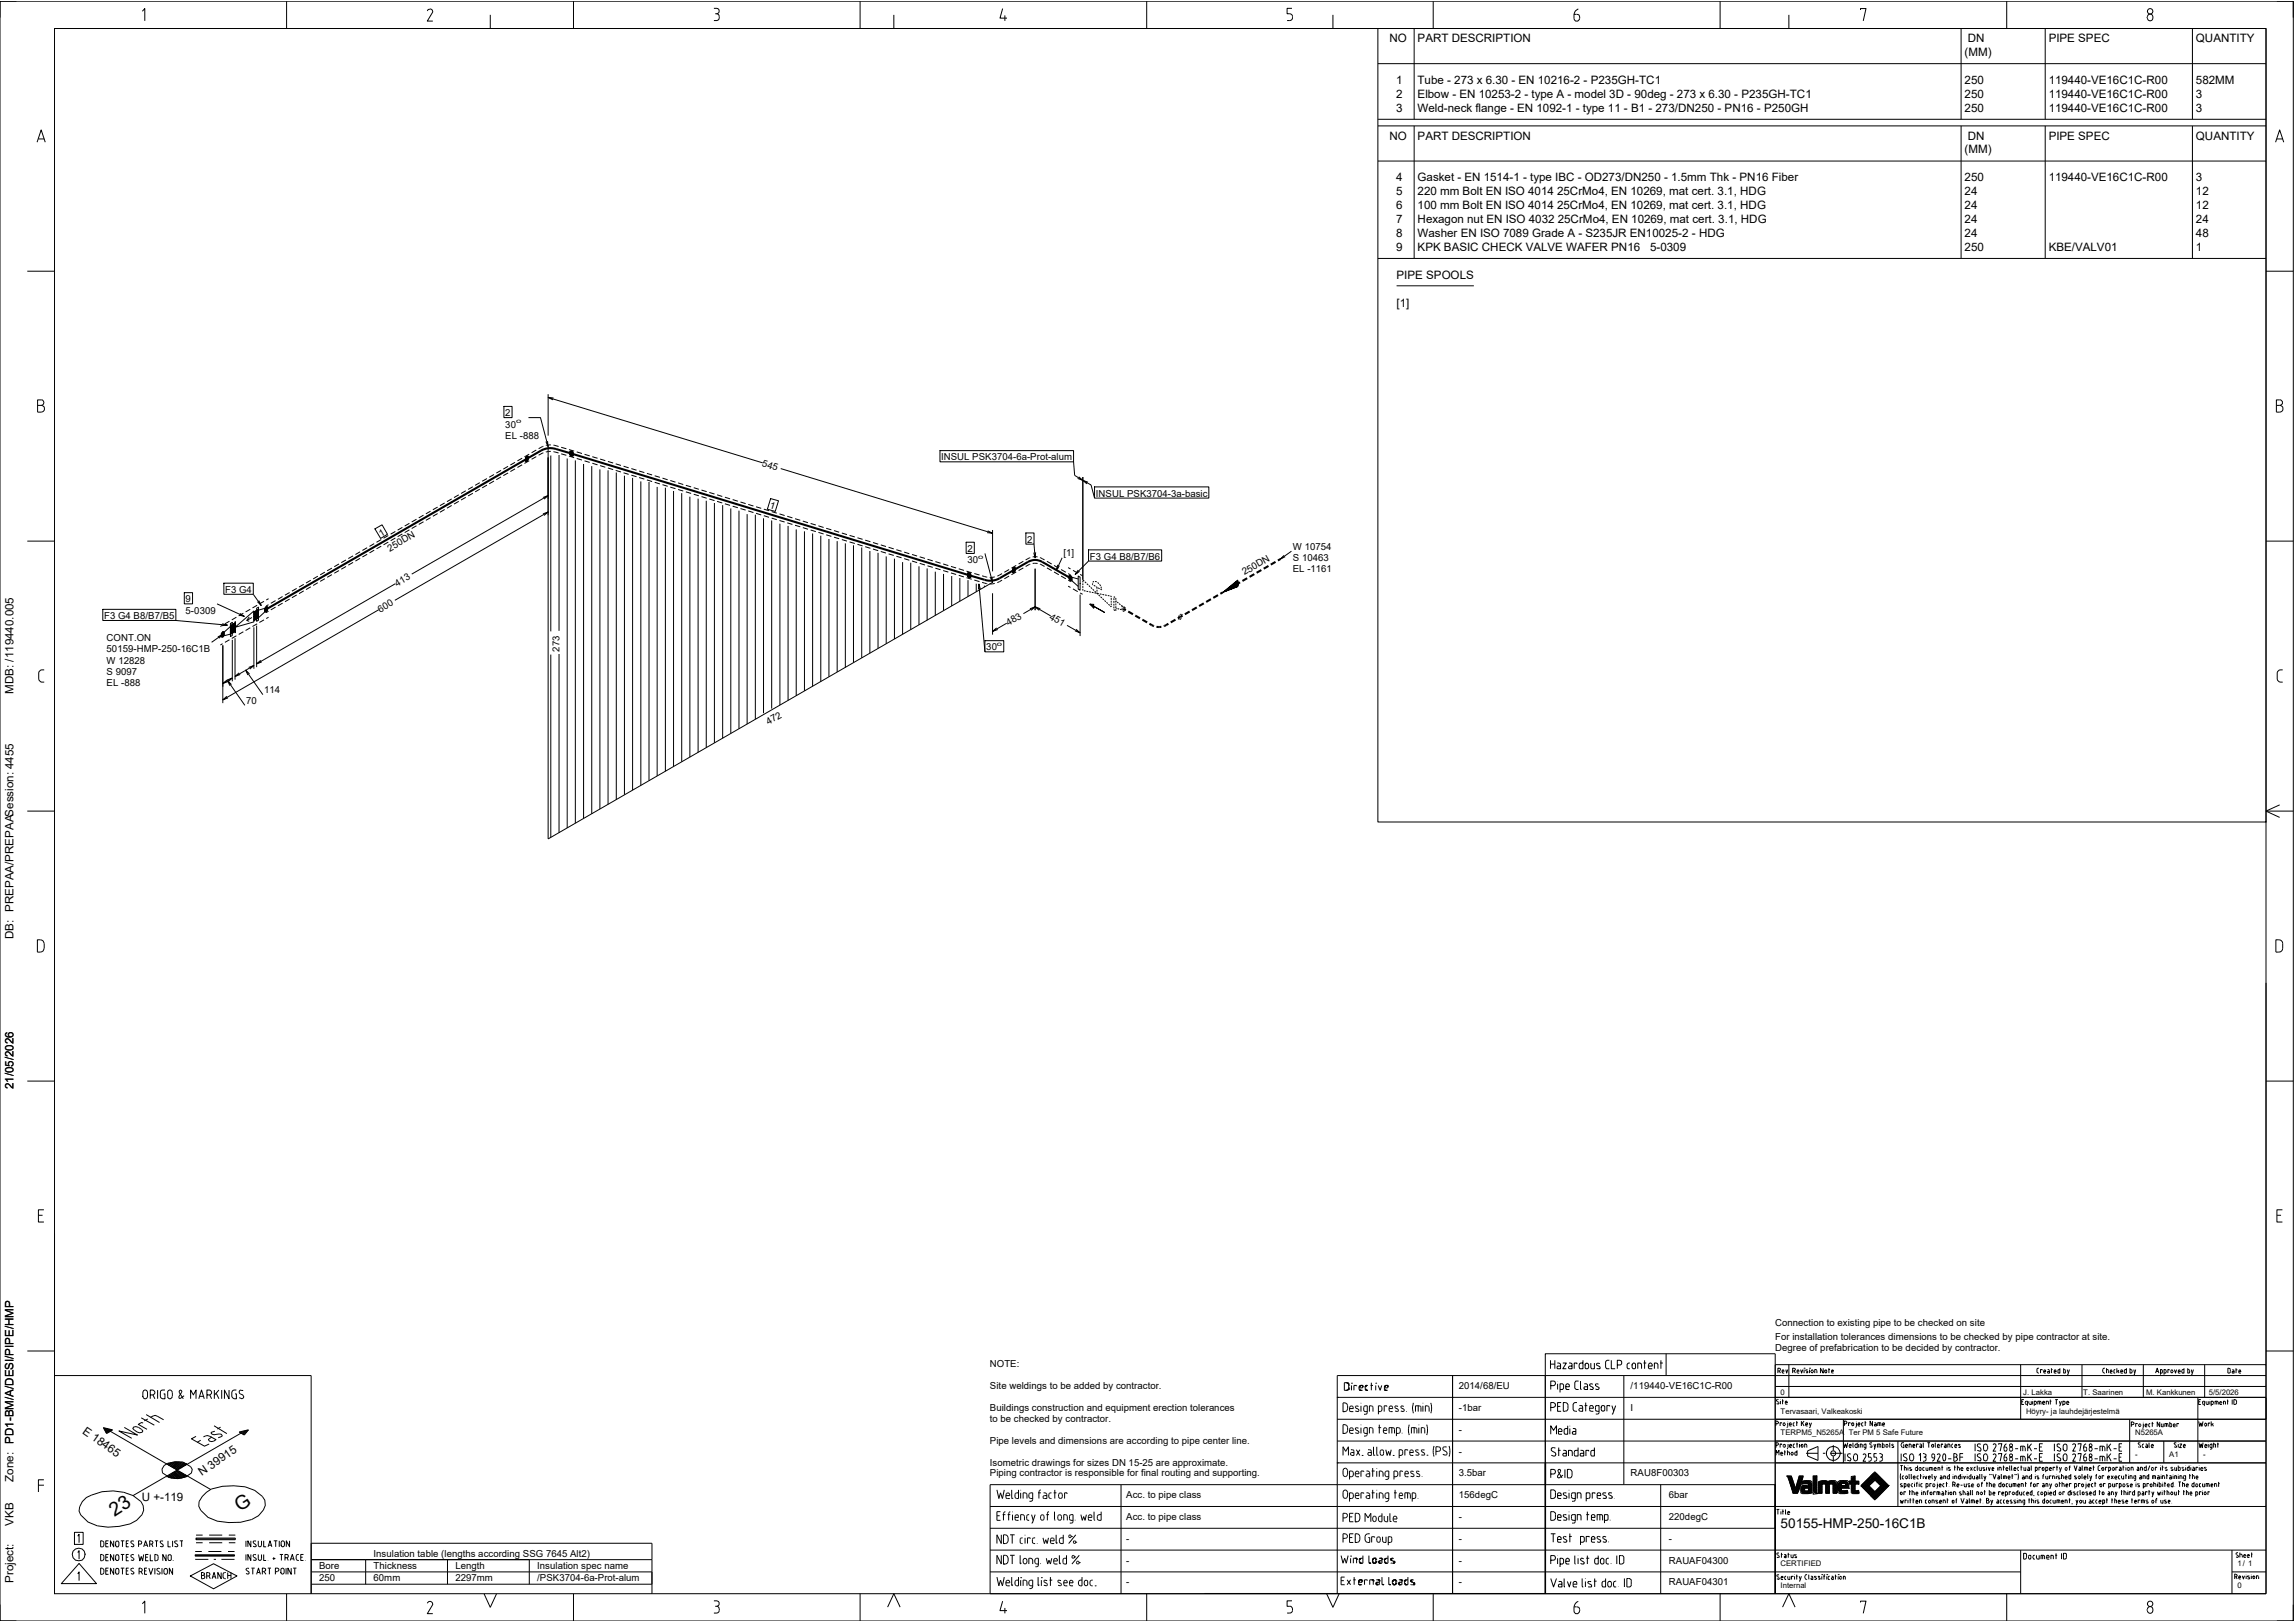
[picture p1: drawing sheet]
<svg xmlns="http://www.w3.org/2000/svg" width="841mm" height="594mm" viewBox="0 0 841 594" stroke-linecap="round" stroke-linejoin="round" font-family="sans-serif">
<defs><g id="words">
<g font-size="7.1">
<text x="42" y="556" transform="rotate(-33 42 556)">23</text>
<text x="87.9" y="554" transform="rotate(-33 87.9 554)">G</text>
</g>
<text font-size="4.9" x="652.5" y="560">50155-HMP-250-16C1B</text>
<g font-size="4.2">
<text x="509.2" y="15.5">NO</text>
<text x="519.5" y="15.5">PART DESCRIPTION</text>
<text x="721.1" y="15.5">DN</text>
<text x="750.7" y="15.5">PIPE SPEC</text>
<text x="804.7" y="15.5">QUANTITY</text>
<text x="719.9" y="20.5">(MM)</text>
<text x="511.6" y="30.8">1</text>
<text x="511.6" y="35.9">2</text>
<text x="519.5" y="30.8">Tube - 273 x 6.30 - EN 10216-2 - P235GH-TC1</text>
<text x="519.5" y="35.9">Elbow - EN 10253-2 - type A - model 3D - 90deg - 273 x 6.30 - P235GH-TC1</text>
<text x="719.9" y="30.8">250</text>
<text x="719.9" y="35.9">250</text>
<text x="750.7" y="30.8">119440-VE16C1C-R00</text>
<text x="750.7" y="35.9">119440-VE16C1C-R00</text>
<text x="804.7" y="30.8">582MM</text>
<text x="804.7" y="35.9">3</text>
<text x="511.6" y="41">3</text>
<text x="519.5" y="41">Weld-neck flange - EN 1092-1 - type 11 - B1 - 273/DN250 - PN16 - P250GH</text>
<text x="719.9" y="41">250</text>
<text x="750.7" y="41">119440-VE16C1C-R00</text>
<text x="804.7" y="41">3</text>
<text x="509.2" y="51.2">NO</text>
<text x="519.5" y="51.2">PART DESCRIPTION</text>
<text x="721.1" y="51.2">DN</text>
<text x="750.7" y="51.2">PIPE SPEC</text>
<text x="804.7" y="51.2">QUANTITY</text>
<text x="719.9" y="56.2">(MM)</text>
<text x="511.6" y="66.5">4</text>
<text x="511.6" y="71.6">5</text>
<text x="519.5" y="66.5">Gasket - EN 1514-1 - type IBC - OD273/DN250 - 1.5mm Thk - PN16 Fiber</text>
<text x="519.5" y="71.6">220 mm Bolt EN ISO 4014</text>
<text x="570.6" y="71.6">25CrMo4, EN 10269, mat cert. 3.1, HDG</text>
<text x="719.9" y="66.5">250</text>
<text x="719.9" y="71.6">24</text>
<text x="750.7" y="66.5">119440-VE16C1C-R00</text>
<text x="804.7" y="66.5">3</text>
<text x="804.7" y="71.6">12</text>
<text x="511.6" y="76.7">6</text>
<text x="519.5" y="76.7">100 mm Bolt EN ISO 4014</text>
<text x="570.6" y="76.7">25CrMo4, EN 10269, mat cert. 3.1, HDG</text>
<text x="719.9" y="76.7">24</text>
<text x="804.7" y="76.7">12</text>
<text x="511.6" y="81.8">7</text>
<text x="519.5" y="81.8">Hexagon nut EN ISO 4032</text>
<text x="570.9" y="81.8">25CrMo4, EN 10269, mat cert. 3.1, HDG</text>
<text x="719.9" y="81.8">24</text>
<text x="804.7" y="81.8">24</text>
<text x="511.6" y="86.9">8</text>
<text x="519.5" y="86.9">Washer EN ISO 7089 Grade A - S235JR EN10025-2 - HDG</text>
<text x="719.9" y="86.9">24</text>
<text x="804.7" y="86.9">48</text>
<text x="511.6" y="92">9</text>
<text x="519.5" y="92">KPK BASIC CHECK VALVE WAFER PN16</text>
<text x="604.6" y="92">5-0309</text>
<text x="719.9" y="92">250</text>
<text x="750.7" y="92">KBE/VALV01</text>
<text x="804.7" y="92">1</text>
<text x="511.8" y="102.2">PIPE SPOOLS</text>
<text x="511.8" y="112.4">[1]</text>
<text x="5" y="254.2" transform="rotate(-90 5 254.2)">MDB: /119440.005</text>
<text x="5" y="344.2" transform="rotate(-90 5 344.2)">DB: PREPAA/PREPAASession: 4455</text>
<text x="5" y="399.1" transform="rotate(-90 5 399.1)">21/05/2026</text>
<text x="30" y="525" transform="rotate(35 30 525)">E 18465</text>
<text x="5" y="529" transform="rotate(-90 5 529)">PD1-BM/A/DESI/PIPE/HMP</text>
<text x="5" y="543" transform="rotate(-90 5 543)">Zone:</text>
<text x="74" y="541" transform="rotate(-35 74 541)">N 39915</text>
<text x="52" y="550">U +-119</text>
<text x="5" y="559" transform="rotate(-90 5 559)">VKB</text>
<text x="5" y="580" transform="rotate(-90 5 580)">Project:</text>
</g>
<g font-size="3.5">
<text x="185.2" y="152.5">2</text>
<text x="185.2" y="156.7">30</text>
<text x="185.2" y="160.8">EL -888</text>
<text x="279.1" y="170.8" transform="rotate(17 279.1 170.8)">545</text>
<text x="344.9" y="168.7">INSUL PSK3704-6a-Prot-alum</text>
<text x="401.6" y="182">INSUL PSK3704-3a-basic</text>
<text x="281.9" y="186.2" transform="rotate(17 281.9 186.2)">1</text>
<text x="139.7" y="196.6" transform="rotate(-30 139.7 196.6)">1</text>
<text x="142.8" y="202.1" transform="rotate(-30 142.8 202.1)">250DN</text>
<text x="354.5" y="202.3">2</text>
<text x="376.4" y="198.9">2</text>
<text x="389.7" y="203.9">[1]</text>
<text x="473.7" y="201.5">W 10754</text>
<text x="354.5" y="206.4">30</text>
<text x="399.4" y="205.1">F3 G4 B8/B7/B6</text>
<text x="473.7" y="205.7">S 10463</text>
<text x="473.7" y="209.8">EL -1161</text>
<text x="145.5" y="215" transform="rotate(-30 145.5 215)">413</text>
<text x="456" y="210.8" transform="rotate(-30 456 210.8)">250DN</text>
<text x="68" y="220.8">9</text>
<text x="82.5" y="217.3">F3 G4</text>
<text x="38.2" y="226.9">F3 G4 B8/B7/B5</text>
<text x="68" y="224.9">5-0309</text>
<text x="139.3" y="224.6" transform="rotate(-30 139.3 224.6)">600</text>
<text x="384.4" y="226.7" transform="rotate(30 384.4 226.7)">451</text>
<text x="369.6" y="229.4" transform="rotate(-30 369.6 229.4)">483</text>
<text x="39.1" y="234.8">CONT.ON</text>
<text x="39.1" y="239">50159-HMP-250-16C1B</text>
<text x="205" y="238.8" transform="rotate(-90 205 238.8)">273</text>
<text x="361.4" y="238.3">30</text>
<text x="39.1" y="243.2">W 12828</text>
<text x="39.1" y="247.3">S 9097</text>
<text x="39.1" y="251.5">EL -888</text>
<text x="90.2" y="257.9">70</text>
<text x="96.8" y="254">114</text>
<text x="281.6" y="265.7" transform="rotate(-30 281.6 265.7)">472</text>
<text x="650.5" y="486.1">Connection to existing pipe to be checked on site</text>
<text x="650.5" y="491.1">For installation tolerances dimensions to be checked by pipe contractor at site.</text>
<text x="650.5" y="495.1">Degree of prefabrication to be decided by contractor.</text>
<text x="362.7" y="501">NOTE:</text>
<text x="362.7" y="509">Site weldings to be added by contractor.</text>
<text x="534.6" y="509">2014/68/EU</text>
<text x="597.6" y="509">/119440-VE16C1C-R00</text>
<text x="362.7" y="517">Buildings construction and equipment erection tolerances</text>
<text x="362.7" y="521">to be checked by contractor.</text>
<text x="534.6" y="517">-1bar</text>
<text x="597.6" y="517">I</text>
<text x="534.6" y="525">-</text>
<text x="362.7" y="529">Pipe levels and dimensions are according to pipe center line.</text>
<text x="534.6" y="533">-</text>
<text x="362.7" y="537">Isometric drawings for sizes DN 15-25 are approximate.</text>
<text x="362.7" y="541">Piping contractor is responsible for final routing and supporting.</text>
<text x="534.6" y="541">3.5bar</text>
<text x="597.6" y="541">RAU8F00303</text>
<text x="412.7" y="549">Acc. to pipe class</text>
<text x="534.6" y="549">156degC</text>
<text x="611.5" y="549">6bar</text>
<text x="412.7" y="557">Acc. to pipe class</text>
<text x="534.6" y="557">-</text>
<text x="611.5" y="557">220degC</text>
<text x="412.7" y="565">-</text>
<text x="534.6" y="565">-</text>
<text x="611.5" y="565">-</text>
<text x="116.9" y="575">Bore</text>
<text x="136.9" y="570.5">Insulation table (lengths according SSG 7645 Alt2)</text>
<text x="136.9" y="575">Thickness</text>
<text x="166.9" y="575">Length</text>
<text x="196.9" y="575">Insulation spec name</text>
<text x="412.7" y="573">-</text>
<text x="534.6" y="573">-</text>
<text x="611.5" y="573">RAUAF04300</text>
<text x="116.9" y="579.5">250</text>
<text x="136.9" y="579.5">60mm</text>
<text x="166.9" y="579.5">2297mm</text>
<text x="196.9" y="579.5">/PSK3704-6a-Prot-alum</text>
<text x="412.7" y="581">-</text>
<text x="534.6" y="581">-</text>
<text x="611.5" y="581">RAUAF04301</text>
</g>
<g font-size="2.8">
<text x="652.5" y="511">0</text>
<text x="741.4" y="511">J. Lakka</text>
<text x="763.4" y="511">T. Saarinen</text>
<text x="786.4" y="511">M. Kankkunen</text>
<text x="809.4" y="511">5/5/2026</text>
<text x="652.5" y="518">Tervasaari, Valkeakoski</text>
<text x="742.4" y="518">Höyry- ja lauhdejärjestelmä</text>
<text x="652.5" y="526">TERPM5_N5265A</text>
<text x="677.5" y="526">Ter PM 5 Safe Future</text>
<text x="782.4" y="526">N5265A</text>
<text x="782.4" y="534">-</text>
<text x="794.9" y="534">A1</text>
<text x="807.4" y="534">-</text>
<text x="652.5" y="574">CERTIFIED</text>
<text x="819.9" y="574">1/ 1</text>
<text x="652.5" y="582">Internal</text>
<text x="819.9" y="582">0</text>
</g>
<g font-size="2.3">
<text x="189.1" y="155">o</text>
<text x="358.4" y="204.8">o</text>
<text x="365.3" y="236.7">o</text>
</g>
</g></defs>
<g fill="none" stroke="#000" stroke-width=".37">
<path d="M0 .4h840.4v593.6h-840.4zM6 .4h-6v6.1M20 10.4h810.4v573.6h-810.4zM52.2 4.1l.9-1v4.5M105 .4v10M157.6 3.4h-.5l-.5 .6M157.6 3.2a.95 .95 0 0 1 .8 1.5l-1.8 3h2M179.7 5.4v5M210.2 .4v10M261.6 3.1h1a1.03 1.03 0 0 1 .9 1.2 1.03 1.03 0 0 1-1.4 .7M262.6 5a.89 .89 0 0 1 .9 1M263.5 6.5a.89 .89 0 0 1-.9 1h-1"/>
<path d="M263.6 6v.5M315.2 .4v10M327.5 5.4v5M367.4 3.1l-1 3.5h2.6M368.2 5.6v2M420.2 .4v10M473.4 3.1h-1.7v1.9h1a1.28 1.28 0 0 1 1 1.3 1.28 1.28 0 0 1-1 1.2h-1M488.5 5.4v5M504.9 10.4h325.5v290.8h-325.5zM504.9 10.4h325.5M518.2 10.4v33.3M525.2 .4v10"/>
<path d="M577.8 5.3h-1v1.4a.99 .99 0 0 0 1 1 .99 .99 0 0 0 1-1M577.9 5.3a1.02 1.02 0 0 1 1 1.4M578.4 3.2a2.37 2.37 0 0 0-1.6 2.1M630.3 .4v10M655.5 5.4v5M681.8 3.7v-.6h2l-1 4.5M718.6 10.4v33.3M735.4 .4v10M749.5 10.4v33.3M786.8 6.2v.4M786.9 6.2a1.1 1.1 0 0 1 1.6-.9 1.1 1.1 0 0 1 .3 1.7 .99 .99 0 0 1-1.1 .6 .99 .99 0 0 1-.8-1M803.4 10.4v33.3"/>
<path d="M834.4 .4h6v6.1M504.9 23.3h325.5M13.6 52.1l1.5-4.5 1.5 4.5M14.1 50.9h2.1M504.9 43.7h325.5M504.9 46.1h325.5M504.9 59h325.5M518.2 46.1v48.6M718.6 46.1v48.6M749.5 46.1v48.6M803.4 46.1v48.6M833.9 52.1l1.5-4.5 1.5 4.5"/>
<path d="M834.4 50.9h2.1M10 99.4h10M504.9 94.7h325.5M830.4 99.4h10M511.8 104.7h28.3M13.8 146.5h1.3a1.01 1.01 0 0 1 1 1 1.01 1.01 0 0 1-1 1 1.24 1.24 0 0 1 1.2 1.3 1.24 1.24 0 0 1-1.2 1.2h-1.3zM13.8 148.5h1.3M184.7 148.9h2.9v4.1h-2.9zM193.7 153h4.4l2.8 10.6v143.8l162.8-94-2.8-10.6M200.9 144.4v15.2M200.9 145.6l78.6 24M202.8 145.8l-1.9-.2 1.8 .9"/>
<path d="M834.2 146.5h1.2a1.01 1.01 0 0 1 1 1 1.01 1.01 0 0 1-1 1 1.24 1.24 0 0 1 1.2 1.3 1.24 1.24 0 0 1-1.2 1.2h-1.2zM834.2 148.5h1.2M170.7 179.8l-1.7 1M173.3 178.4l-1.8 .9M175.8 176.9l-1.7 .9M175.8 179.3l-1.7 .9M178.4 175.4l-1.7 1M178.4 177.8l-1.7 1M181 173.9l-1.7 1M181 176.3l-1.7 1M183.6 172.4l-1.7 1M183.6 174.8l-1.7 1"/>
<path d="M186.2 170.9l-1.8 1M186.2 173.3l-1.8 1M188.7 171.8l-1.7 1M188.7 169.4l-1.7 1M191.3 170.3l-1.7 1M191.3 167.9l-1.7 1M193.1 167.1l.4 .1v1.2l-.4 .7-.5-.1v-1.2zM193.9 166.4l-1.7 1M193.9 168.8l-1.7 1M196.5 164.9l-1.7 1M196.5 167.3l-1.7 1M199.1 163.5l-1.7 .9"/>
<path d="M199.1 165.9l-1.7 .9M200.6 161.6l.3 2-.9-1.8M201.8 166.9v64.5M201.9 163l-1.9 .2M201.9 165.4l-1.9 .2M202.8 163.1l1.9 .5M202.8 165.5l1.9 .5M204.9 166.7v64.5M205.6 163.9l1.9 .5M205.6 166.3l1.9 .5M207.8 168v135.4M208.5 164.7l1.9 .6"/>
<path d="M208.5 167.1l1.9 .6M208.9 165.4l.5-.2 .6 .6v1.2l-.6 .2-.5-.6zM210.8 168.7v132.9M211.4 165.6l1.9 .6M211.4 168l1.9 .6M213.9 170v129.9M214.2 166.5l1.9 .6M214.2 168.9l1.9 .5M216.8 170.8v127.4M217.1 167.4l1.9 .5M217.1 169.7l1.9 .6M219.8 172v124.4"/>
<path d="M219.9 168.2l1.9 .6M219.9 170.6l1.9 .6M222.8 169.1l1.9 .6M222.8 171.5l1.9 .6M222.8 172.3v122.4M225.6 170l2 .6M225.6 172.4l2 .6M225.8 173.1v119.9M228.5 170.8l1.9 .6M228.5 173.3l1.9 .5M228.8 174.3v116.9M231.4 171.7l1.9 .6"/>
<path d="M231.4 174.1l1.9 .6M231.8 175.1v114.4M234.2 172.6l1.9 .6M234.2 175l1.9 .6M234.8 176.4v111.4M237.1 173.5l1.9 .5M237.1 175.9l1.9 .6M237.8 176.6v109.4M239.9 174.3l1.9 .6M239.9 176.7l1.9 .6M240.8 178.4v105.9M242.8 175.2l1.9 .6"/>
<path d="M242.8 177.6l1.9 .6M243.8 178.7v103.9M245.6 176.1l1.9 .6M245.6 178.5l1.9 .6M246.8 179.9v100.9M248.5 176.9l1.9 .6M248.5 179.4l1.9 .5M251.3 177.8l2 .6M254.2 178.7l1.9 .6M257.1 179.6l1.9 .6M286.1 171.7l77.6 23.7M344.5 165.1h48.9v4.1h-48.9z"/>
<path d="M393.4 169.2l.4 5 6 3.5 1.3 4.8M395.3 174.7l1.5 1.3-1.9-.7M396.8 174.8v37.7M398.7 176.7l-1.9-.7 1.5 1.3M401.1 178.4h41.9v4.1h-41.9zM10 198.3h10M137.1 199.2l-1.7 1M137.4 193.8l2.6-1.5 2 3.5-2.5 1.5zM139.7 197.7l-1.7 1M142.3 196.2l-1.8 1M142.3 198.6l-1.8 1M144.9 194.8l-1.7 .9"/>
<path d="M144.9 197.1l-1.7 1.1M147.5 193.3l-1.8 1M147.5 195.7l-1.8 1M150 191.8l-1.7 1M150 194.2l-1.7 1M152.6 190.3l-1.7 1M152.6 192.7l-1.7 1M155.2 188.8l-1.7 1M155.2 191.2l-1.7 1M157.8 187.3l-1.7 1M157.8 189.7l-1.7 1M160.4 185.8l-1.8 1"/>
<path d="M160.4 188.2l-1.8 1M162.9 184.3l-1.7 1M162.9 186.7l-1.7 1M165.5 182.8l-1.7 1M165.5 185.2l-1.7 1M168.1 181.3l-1.7 1M168.1 183.7l-1.7 1M170.7 182.3l-1.7 .9M173.3 180.8l-1.8 .9M199 182.3l1.9-.7-1.5 1.3M199 188.3l1.9-.7-1.5 1.3M200.9 181.6l-50 28.8"/>
<path d="M200.9 187.6l-56.2 32.4M249.8 180.7v98.4M251.3 180.2l2 .6M252.8 182v95.4M254.2 181.1l1.9 .6M255.8 182.7v92.9M257.1 182l1.9 .6M258.8 183.5v90.4M259.9 180.5l1.9 .5M259.9 182.8l1.9 .6M261.8 184.3v87.9M262.8 181.3l1.9 .6"/>
<path d="M262.8 183.7l1.9 .6M264.8 185.1v85.4M265.6 182.2l1.9 .6M265.6 184.6l1.9 .6M267.8 186.3v82.4M268.5 183.1l1.9 .6M268.5 185.5l1.9 .6M270.8 187.1v80M271.3 184l1.9 .5M271.3 186.4l1.9 .5M273.8 188.4v76.9M274.2 184.8l1.9 .6"/>
<path d="M274.2 187.2l1.9 .6M276.8 188.6v74.9M277 185.7l1.9 .6M277 188.1l1.9 .6M279.8 189.9v71.4M279.9 186.6l1.9 .5M279.9 189l1.9 .6M282.4 182.7l2.9 .8-1.2 3.9-2.9-.8zM282.8 187.5l1.9 .5M282.8 189.9l1.9 .5M282.8 190.7v69M285.6 188.3l1.9 .6"/>
<path d="M285.6 190.7l1.9 .6M285.8 191.9v66.5M288.5 189.2l1.9 .6M288.5 191.6l1.9 .6M288.8 192.7v63.9M291.3 190.1l1.9 .5M291.3 192.5l1.9 .5M291.8 194v61M294.2 190.9l1.9 .6M294.2 193.3l1.9 .6M294.8 194.7v58.5M297 191.8l2 .6"/>
<path d="M297 194.2l2 .6M297.8 195.5v56M299.9 192.7l1.9 .6M299.9 195.1l1.9 .6M300.8 196.3v53.5M302.8 193.6l1.9 .6M302.8 196l1.9 .5M303.8 197.5v50.5M305.6 194.4l1.9 .6M305.6 196.8l1.9 .6M306.8 198.3v48M308.5 195.3l1.9 .6"/>
<path d="M308.5 197.7l1.9 .6M309.8 199.1v45.5M311.3 196.2l1.9 .6M311.3 198.6l1.9 .6M312.8 199.8v43M314.2 197.1l1.9 .5M314.2 199.5l1.9 .6M317.1 197.9l1.9 .6M319.9 198.8l1.9 .6M322.8 199.7l1.9 .6M354 198.7h3v4.1h-3zM361.9 194.5l1.8 .9-2-.2"/>
<path d="M363.7 194.2v15.2M375.9 195.3h3v4.1h-3zM378.9 199.4l.4 5M830.4 198.3h10M67.5 217.2h3.1v4.1h-3.1zM82 213.7h10.8v4.1h-10.8zM92.8 217.8l2.9 4.1M98.4 219.4l-.8 .5M103.6 218.6l-1.8 1M106.1 217.1l-1.7 1M106.1 219.5l-1.7 1M108.7 215.6l-1.7 1"/>
<path d="M108.7 218l-1.7 1M111.3 214.1l-1.7 1M111.3 216.5l-1.7 1M113.9 212.6l-1.8 1M113.9 215l-1.8 1M116.5 211.1l-1.7 1M116.5 213.5l-1.7 1M119 209.6l-1.7 1.1M119 212.1l-1.7 .9M121.6 208.2l-1.7 1M121.6 210.6l-1.7 1M124.2 206.7l-1.7 1"/>
<path d="M124.2 209.1l-1.7 1M126.8 205.2l-1.7 1M126.8 207.6l-1.7 1M129.4 203.7l-1.8 1M129.4 206.1l-1.8 1M132 202.2l-1.8 1M132 204.6l-1.8 1M134.5 200.7l-1.7 1M134.5 203.1l-1.7 1M137.1 201.6l-1.7 1M139.7 200.1l-1.7 1M144.9 213.9l-50.9 29.4"/>
<path d="M315.8 200.6v40.5M317.1 200.3l1.9 .6M318.8 201.9v37.5M319.9 201.2l1.9 .6M321.8 202.6v35M322.8 202.1l1.9 .6M324.7 203.9v32M325.6 200.5l1.9 .6M325.6 203l1.9 .5M327.8 204.7v29.5M328.5 201.4l1.9 .6M328.5 203.8l1.9 .6"/>
<path d="M330.8 206v26.5M331.3 202.3l1.9 .6M331.3 204.7l1.9 .6M333.7 206.2v24.5M334.2 203.2l1.9 .5M334.2 205.6l1.9 .6M336.8 207.5v21.5M337 204l2 .6M337 206.4l2 .6M339.7 208.3v19M339.9 204.9l1.9 .6M339.9 207.3l1.9 .6"/>
<path d="M342.7 209.5v16M342.8 205.8l1.9 .6M342.8 208.2l1.9 .6M345.6 209.1l1.9 .5M345.6 206.7l1.9 .6M345.8 210.3v13.5M348.5 209.9l1.9 .6M348.5 207.6l1.9 .5M348.7 211.1v11M351.3 208.4l1.9 .6M351.3 210.8l1.9 .6M351.7 211.8v8.5"/>
<path d="M354.2 209.3l1.9 .6M354.2 211.7l1.9 .6M354.5 210l.6-.2 .6 .6v1.2l-.6 .2-.6-.6zM354.7 212.6v6M357 210.2l1.9 .5M357 212.6l1.9 .5M357.7 213.9v3M358.7 214l2.2 24.9M359.2 215.9l-.5-1.9-.2 2M359.9 211l1.9 .5M359.9 213.4l1.9 .5M360.7 214.6v.5"/>
<path d="M363.5 211.4l.2 2-.8-1.8M363.7 217.4v15.2M364.6 211.4l-1.9 .2M364.6 213.8l-1.9 .2M367.2 210.2l-1.7 .9M367.2 212.6l-1.7 .9M369.8 208.7l-1.8 1M369.8 211.1l-1.8 1M371.5 207.9l.5 .1v1.2l-.5 .7-.5-.1v-1.2zM372.4 207.2l-1.7 1M372.4 209.6l-1.7 1M375 205.7l-1.7 1"/>
<path d="M375 208.1l-1.7 1M377.5 204.3l-1.7 .9M377.5 206.7l-1.7 .9M378.4 204.1h1.8M378.4 206.5h1.8M379.3 208.4v15.2M379.5 202.4l-.2 2-.5-1.9M381.1 204.3l1.7 .9M381.1 206.7l1.7 .9M383.6 205.7l1.8 1M383.6 208.1l1.8 1M386.3 207.2l1.7 1"/>
<path d="M386.3 209.6l1.7 1M387.6 207l-.5 1.9 1.1-1.6M388.8 208.7l1.8 1M388.8 211.1l1.8 1M389.2 204.4l-2.1 4.5M391.4 208l.9 .5M391.4 214.8l.9 .5M391.4 210.2l.9 .5M391.4 212.6l.9 .5M391.8 211l.5-.1 .5 .7v1.2l-.5 .1-.5-.7zM393.2 209l1.7 1M393.2 215.8l1.7 1"/>
<path d="M395.1 211.1l.7 .4v4.8l-.7-.4zM395.1 212.2l-2.8-.8v1l2.8 2.5M395.1 208.9l-1.1 1.6 1.6-1.1M395.8 217.9v15.2M395.8 210.5l.9 .5M395.8 217.3l.9 .5M396.8 215.8v.6M396.8 212.8v.6M396.8 213.8v.6M396.8 214.8v.6M396.8 212.5l.5 .5M397.2 216.4l.6 .2"/>
<path d="M397.6 213.2l.4 .4M398.1 216.7l.7 .1M398.3 213.9l.5 .4M398.9 201.5h26.8v4.1h-26.8zM398.9 205.6l-4.9 4.9M399 214.6l.5 .4M399.1 216.9l.7 .1M399.7 215.2l.5 .5M400.1 217l.6 .2M400.4 215.9l.5 .5M400.4 213.8l-.1 .4 .2 .1M400.8 214.5l.6 .3"/>
<path d="M400.9 213.1h-.3l-.1 .3M401 217.2l.7 .2M401.1 216.6l.5 .5M401.3 213.1l.6 .1M401.7 215l.3 .2M401.9 217.3l.4 .5M402 215.2v.6M402 216.1v.7M402 217.1v.4M402 215.2h.1M402 217.4l.7 .2M402.2 213.4l.5 .5"/>
<path d="M402.4 215.4l.6 .4M402.6 218l.5 .5M402.9 214.2l.5 .4M403 217.6l.6 .2M403.3 215.9l.4 .3-.1-.2M403.3 218.7l.5 .4M403.5 215l.1 .7M404 217.8l.6 .2M404 219.4l.5 .4M404.9 218l.7 .2M405.9 218.2l.7 .1M406.9 218.4l.3 .1v.3"/>
<path d="M407.2 219.2v.6M408.2 218.9v-.2l.4 .2M408.2 219.2v.7M408.9 219.1v.7M453.6 213.9v-1.3l-5.5 4.5 5.5-2.1v-2.2l-5 4 5-1.9v-2l-4.4 3.6 4.4-1.7v-1.7l-3.9 3 3.9-1.5v-1.3l-3.4 2.6 3.4-1.4v-1.1l-2.8 2.1 2.8-1.2v-.7l-2.4 1.7 2.4-1.2v-.4l-1.8 1.2 1.8-.9-5.5 3.1M470.5 203.5l-1.3 1.4 1.7-.9M473.3 202l-4.1 2.9M37.7 223.3h26.7v4.1h-26.7zM64.4 227.4l18.9 1.7M79.5 221.3l10 4.6M79.8 233.4l1.8-.9-1.4 1.4M81.4 228.6l1.9 .5-2 .2"/>
<path d="M81.6 229.1l-.8 .5M81.6 235.9l-.8 .5M81.6 231.5l.5 .1v1.2l-.5 .7-.5-.1v-1.2zM81.6 236.5v21.1M81.6 232.5l-4.1 2.9M84.1 227.6l-1.7 1M84.1 234.4l-1.7 1M84.4 229.3l1.7-1v3.2l-1.7 1zM84.4 228.5l.7-.4v4.8l-.7 .4zM84.4 229.6l-2.8 2.5v1l2.8-.7M85.1 234.5v15.2M86.1 228.3l-1.7 1.2 1.7-.6-1.7 1.4 1.7-.6-1.7 1.4 1.7-.6-1.7 1.4 1.7-.6-1.7 1 1.7-1.4-1.7 .6 1.7-1.4-1.7 .6 1.7-1.4-1.7 .6 1.7-1.4-1.7 .8"/>
<path d="M86.1 233.9v15.2M86.2 227.8l-.1 2.1 6.9-6v4l-6.9 2v2zM86.6 226.2l-1.7 1M86.6 233l-1.7 .9M87.9 224.8l1.6 1.1-1.9-.5M89.2 224.7l-1.7 1M89.2 231.5l-1.7 1M91.3 226.1l-.9 1.3 .9 .3M91.7 223.3l-1.7 .9M91.7 230.1l-1.7 .9M92.3 226.3l-1.9 1.1M93 224.3l1.7-1v3.2l-1.7 1z"/>
<path d="M93 229.9v15.2M94 222.9l.7-.4v4.8l-.7 .4zM94 229.3v15.2M94.2 221.8l-1.7 1M94.2 228.6l-1.7 1M94.7 223.6l2.8-.8v1l-2.8 2.6M94.7 223.3l-1.7 1.2 1.7-.6-1.7 1.4 1.7-.6-1.7 1.4 1.7-.6-1.7 1.4 1.7-.6-1.7 1 1.7-1.4-1.7 .6 1.7-1.4-1.7 .6 1.7-1.4-1.7 .6 1.7-1.4-1.7 .8M94.8 220.1l.9 1.8-1.4-1.4M96.7 220.4l-1.7 .9M96.7 227.2l-1.7 .9M97.5 222.3l.5 .1v1.2l-.5 .7-.5-.1v-1.2zM98.4 221.6l-.9 .5"/>
<path d="M98.4 224l-.9 .5M98.4 226.2l-.8 .5M101 220.1l-1.8 1M101 222.5l-1.8 1M103.6 221l-1.8 1M138.7 223.5l-57.1 33M201.8 239.9v66.9M204.9 239.7v65.4M360.9 234.8h6.9v4.1h-6.9zM365.2 230.1l-1.5 1.3 1.9-.7M368.9 228.4l-5.2 3M375 224.9l4.3-2.5 5.7 3.3"/>
<path d="M377.4 223.1l1.9-.7-1.5 1.3M381.2 223.1l-1.9-.7 1.5 1.3M391 229.2l4.8 2.7M394.3 230.6l1.5 1.3-1.9-.7M399.4 221.4l1.4 .1v1.4l-1.4-1.5 5.3 3zM404.7 220l.5 .5M405.5 220.7l.4 .5M406.2 221.4l.5 .5M406.9 222.1l.3 .3v-.3M407.2 220.1v.7M407.2 221.1v.7M408.2 220.2v.7"/>
<path d="M408.2 221.3v.6M408.2 222.3v.6M408.2 223.3l.4 .4M408.9 220.1v.7M408.9 221.1v.7M408.9 222.2v.6M408.9 223.2v.7M408.9 220.2l.2 .2M408.9 222.9l.3 .1M409.4 220.6l.4 .4M409.5 223l.6 .2M410.1 221.2l.5 .4"/>
<path d="M410.4 223.3l.6 .1M410.8 221.8l.5 .4M411.2 222.9l.1 .6M411.5 223.8l.2 .3 .3-.1M411.5 222.1l-.3 .1v.3M411.5 222.4l.2 .6M411.7 223.3v.3l-.4-.1M411.8 222.2l.4 .6M412.2 222.8h.1M412.2 223.1v.7M432 226.5l.2 .5M432.2 225.5l-.2 .6"/>
<path d="M432.9 226.5l-.4 .6M433 225.2h.1M433 225.2h-.6M433 225.5v.7M16.2 245.5l-1.3 .1-.7 1 .1 2.6 .6 .6 1.3 .2M83.1 255.1l-1.5 1.4 2-.8M83.4 249.5l-1.8 .9M83.4 249.5l6.3 9M83.6 249.8l-2 .6 1.6-1.2 1.9-.7-1.5 1.3M84.8 250.9l-1.4-1.4 .8 1.8M85.1 248.5l-1.7 1M87.6 246.6l-1.5 1.3 1.9-.7"/>
<path d="M90 245.6l6.3 8.9M91.1 244.6l1.9-.7-1.5 1.3M91.4 247l-1.4-1.4 .8 1.8M93 243.9l-6.9 4M95.5 242l-1.5 1.3 1.9-.7M836.5 245.5a1.46 1.46 0 0 0-2 1.1l.1 2.6a1.57 1.57 0 0 0 1.9 .8M10 297.2h10M830.4 297.2h10M830.4 297.2l5 2.3M835.4 294.9l-5 2.3M13.7 344.4h1.1a1.4 1.4 0 0 1 1.4 1.3v1.8a1.39 1.39 0 0 1-1.4 1.4h-1.1zM834 344.4a1.91 1.91 0 0 1 2.4 .8 3.2 3.2 0 0 1-.7 3.6l-1.7 .1z"/>
<path d="M830.4 360.2v139.9M10 396.2h10M830.4 396.2h10M14.1 445.3h1.5M16.1 443.3h-2v4.5h2M20 452.1v50M834.4 445.3h1.5M836.4 443.3h-2v4.5h2M10 495.1h10M568.2 498.5v3.1M568.2 499.9h1.6M569.8 498.5v3.1"/>
<path d="M570.7 499.5l.9 .1 .3 .4v1.6h-.8a.49 .49 0 0 1-.5-.5 .49 .49 0 0 1 .5-.5h.8M572.7 499.5h1.3l-1.3 2.1h1.3M575 499.5l.9 .1 .2 .3v1.7h-.9a.49 .49 0 0 1-.4-.6 .49 .49 0 0 1 .5-.4h.8M577.9 499.9v-.4h-1v2.1M580.1 498.5v3.1h-1.1l-.3-.6 .1-1.1 .5-.4h.8M581.2 499.6h.6l.4 .5v1l-.4 .5a.61 .61 0 0 1-.7-.1 .61 .61 0 0 1-.2-.6v-1zM583 499.5v1.7l.3 .4h1v-2.1M586.3 499.7a.71 .71 0 0 0-1.2 .3l.1 .3 1.2 .7a.56 .56 0 0 1-.3 .6 .56 .56 0 0 1-.6 0l-.4-.1M589.8 498.5h-.8l-.6 .6 .1 2.1 .3 .4h1M590.5 498.5v3.1h1.4M597.3 499.5l-.8 .1-.3 .4v1.2l.3 .4h.8M598.3 499.8a.59 .59 0 0 1 .7-.3 .59 .59 0 0 1 .3 .7v.7a.64 .64 0 0 1-.6 .7 .64 .64 0 0 1-.6-.7z"/>
<path d="M602.3 499.5h1M602.7 498.5v3.1M608.3 499.5h1M608.6 498.5v3.1M610.5 496.1v8M830.4 495.1h10M20 504.1h94v79.9M51.8 519.6l4.8 2.6M52.6 509.6a.86 .86 0 0 1 1-.2 .86 .86 0 0 1 .5 .9v1.4a.86 .86 0 0 1-.9 .9 .86 .86 0 0 1-.9-.9v-1.4zM53.6 518.4l4.9 2.9M54.2 520l-1.3 .7M55.1 511.2h.8a.9 .9 0 0 0 .9-.9 .9 .9 0 0 0-.9-.9h-.8v3.2"/>
<path d="M55.1 519.4l1.8-.7 3.1 1.6M56 511.2l.8 1.4M57.8 509.4v3.2M60.4 509.4l-1.3 .1a2.45 2.45 0 0 0 0 2.9l1.3 .2v-1.8h-.4M63.1 510.3a.81 .81 0 0 0-.8-1 .81 .81 0 0 0-.8 1v1.4a.81 .81 0 0 0 .8 .9 .81 .81 0 0 0 .8-.9M63.2 510.3v1.4M65.6 510.2l1.6 2.4M65.7 510.2l.2-.7 .7 .2v.5l-1 1.6v.6h.6l1.3-.9M69.9 512.6v-3.2l1 1.8 .9-1.8v3.2M72.8 512.6l1-3.2 1.1 3.2M73.1 511.7h1.5M75.8 511.2l1.3-.1a.9 .9 0 0 0 .5-1 .9 .9 0 0 0-.8-.7h-1v3.2"/>
<path d="M76.8 511.2l.7 1.4M78.5 509.4v3.2M79.2 510.6l1 2M80.2 509.4l-1.7 1.9M81.2 509.4v3.2M83.9 509.4v3.2l-1.7-3.2v3.2M86.6 509.4l-1.2 .1-.3 .3-.2 1.9a1.38 1.38 0 0 0 1.7 .9v-1.8h-.5M88.3 509.4a.76 .76 0 0 0-.6 .6 .76 .76 0 0 0 .3 .8l.9 .4 .4 .7-.7 .7-1-.4M88.3 509.5l.8 .1M490 512.1h.1M490 512.1h340.4M492.1 517.3h.1"/>
<path d="M492.1 514.1l1.4 .3 .3 .7v1.2l-.3 .7-.6 .3h-.8zM493.3 509.5h.1M493.3 506.7h.1M493.3 506.7h-.7v2.8h.7M493.3 506.7l.3 .1M493.6 506.8h.1M493.6 506.8l.2 .1M493.7 509.4h.1M493.7 509.4l-.4 .1M493.8 506.9h.1M493.8 506.9l.3 .3M494 509.2h.1"/>
<path d="M494 509.2l-.3 .2M494.1 508.9h.1M494.1 507.2h.1M494.1 508.9l-.1 .3M494.1 507.2l.1 .4M494.2 508.7h.1M494.2 507.6h.1M494.2 508.7l-.1 .2M494.2 507.6v1.1M494.5 516.2h1.4l-.2-.8-.5-.2-.5 .2-.2 1.4 .1 .4 1.3 .1M495.2 506.9h.1M495.2 507.7v1.8"/>
<path d="M497.1 508v-.3h-1v1.8M497.8 515.4l-.7-.2-.5 .5 1.1 .6 .2 .8-.3 .2-1-.2M498 508.3h.1M498 508.3l.1 1M498.1 509.3h.1M498.1 508.1h.1M498.1 509.3l.2 .2M498.1 508.1l-.1 .2M498.3 509.5h.1M498.3 507.8h.1M498.3 509.5h1M498.3 507.8l-.2 .3"/>
<path d="M498.5 509.5h.1M498.5 507.7h.1M498.5 507.7h.4M498.5 507.7l-.2 .1M498.7 507.7h.1M498.7 514.1v.2M498.7 515.2v2.1M498.9 507.7h.1M498.9 507.7l.3 .2M499.2 507.9h.1M499.2 507.9l.1 .3M499.3 508.2h.1"/>
<path d="M499.3 508.2v.4h-1.3M500.2 508.2h.1M500.2 508.2l.1 .9M500.3 509.3h.1M500.3 509.1h.1M500.3 508h.1M500.3 509.3l.3 .2M500.3 509.1v.2M500.3 508l-.1 .2M500.5 507.7h.1M500.5 507.7h.7M500.5 507.7l-.2 .3"/>
<path d="M500.6 509.5h.1M500.6 509.5h.6M500.8 509.5h.1M501 517.3l-1.2-.2-.1-1.4 .5-.5h.8v2.5l-.2 .5h-1M501.8 517.3v-2.1l1.2 .2 .1 1.9M502.2 507.7h.9M502.5 506.7v2.8M504.1 506.9h.1M504.1 507.7v1.8M505 507.7l.7 1.8 .6-1.8M505.1 517.3h.7l.6-.6v-1l-.6-.5h-.7v3M507.3 509.3h.1"/>
<path d="M507.3 508.3h.1M507.3 508.1h.1M507.3 509.3l.2 .2M507.3 508.1v1.2M507.5 509.5h.1M507.5 507.8h.1M507.5 509.5h1M507.5 507.8l-.2 .3M507.7 509.5h.1M507.7 507.7h.1M507.7 507.7h.5M507.7 507.7l-.2 .1"/>
<path d="M508 507.7h.1M508.2 507.7h.1M508.2 515.4v-.2h-1v2.1M508.2 507.7l.2 .2M508.4 507.9h.1M508.4 507.9l.1 .3M508.5 508.2h.1M508.5 508.2v.4h-1.2M509 516.2h1.3l-.1-.8-.5-.2-.5 .2-.2 1.4 .2 .4 1.1 .1M512.3 515.4l-.7-.2-.4 .1-.1 .4 1.1 .6 .2 .8-.3 .2-.9-.2M514.4 515.4l-.7-.2-.4 .5 1.1 .6 .1 .8-.3 .2-.9-.2M515.4 517.1v.2"/>
<path d="M517.9 514.1l-.3 1.5 .3 2.3M518.7 517.3v-2.1l1.9 .2 .1 1.9M519.7 515.2v2.1M521.4 514.1v.2M521.4 515.2v2.1M522.3 517.3v-2.1l1.2 .2 .2 1.9M524.3 514.1l.3 1.5-.3 2.3M532.3 504.1v79.9M566.3 504.1v79.9v-87.9h84.2v87.9h-287.7v-40h287.7M568.3 507.8h.9a.84 .84 0 0 0 .8-.9 .84 .84 0 0 0-.8-.8h-.9v3.1M568.3 515.7h.9a.9 .9 0 0 0 .8-.8 .9 .9 0 0 0-.8-.9h-.9v3.2M570.8 506.1v.1"/>
<path d="M570.8 507.1v2.1M570.8 515.4h1M571.7 509.2h.9l.4-.5v-1.1l-.4-.5h-.9v3.2M572.1 514h-1.3v3.2h1.3M573.6 517.1a.86 .86 0 0 0 1-.9v-1.2a1.02 1.02 0 0 0-1-1h-.7v3.2h.7M573.8 508.2h1.3a.72 .72 0 0 0-.3-1 .72 .72 0 0 0-.9 .2v1.7l1.2 .1M577.3 517.2h.6M577.9 514h-.8l-.6 .6v1.9l.4 .6h.4M578.5 506.1h-1l-.4 .6 .1 2.1 .5 .4h.8M578.8 515.1h.9l.3 .6v1.5h-.9M579.2 506.1v2.9l.4 .2M580 516h-1a.51 .51 0 0 0-.4 .6 .51 .51 0 0 0 .5 .5"/>
<path d="M580.6 507.1h.7l.5 .5v1.6l-1.1-.1a.51 .51 0 0 1-.2-.5 .51 .51 0 0 1 .4-.4h.9M580.7 515.1h1M581.1 514v3.2M582.5 515.7v.9M582.6 516.6l.1 .4 .4 .1M582.6 515.7a.69 .69 0 0 1 .8-.6 .69 .69 0 0 1 .5 .9h-1.4M583.1 517.2h.8M583.7 507.3a.69 .69 0 0 0-.7-.3 .69 .69 0 0 0-.5 .6l1.3 .8a.67 .67 0 0 1-.3 .8 .67 .67 0 0 1-.9-.2M585.8 507.3a.6 .6 0 0 0-.7-.3 .6 .6 0 0 0-.4 .7l1.2 .7a.67 .67 0 0 1-.4 .8 .67 .67 0 0 1-.8-.2M586 517.2l-1.2-.2v-1.8l1.2-.1v2.7l-.4 .4h-.8M586.9 515.3l.4-.2a.58 .58 0 0 1 .6 .1 .58 .58 0 0 1 .2 .5v.8a.65 .65 0 0 1-.7 .7 .65 .65 0 0 1-.6-.7zM589.9 515.4v-.3h-1v2.1"/>
<path d="M590.7 515.1l.7 2.1M592.1 515.1l-1.1 3.1h-.3M592.7 500.2h.7a.86 .86 0 0 0 .9-.9 .86 .86 0 0 0-.9-.8h-.7v3.1M595.1 504.1v39.9M600.2 501.6v-2.1l1.2 .2 .1 1.9M604 500.2v.9l.3 .5h1.2M604.2 500.2v-.1a.65 .65 0 0 1 .7-.6 .65 .65 0 0 1 .6 .7v.4h-1.5M606.2 501.6v-2.1l1.1 .1 .3 .4v1.6M650.5 500.1h179.9v12M650.5 512.1v16M650.5 508.1h179.9M651.2 513.6l.5 .2"/>
<path d="M651.3 512.9l-.3 .2 .2 .4M651.3 512.8l.4 .1M651.5 502.4h.5l.4 .8M651.7 513.9l.2 .4-.2 .2-.7-.1M652 502.3l.3-.1v-.7l-.8-.1v1.8M652.4 512.8v.1M652.4 513.4v1.2M653 513.4h.6M653.1 502.8l.2 .3M653.2 512.8v1.8M653.3 503.2h.5M653.7 502.4l-.3-.4-.3 .1-.1 .7"/>
<path d="M653.8 502.4l-.8 .1M654.3 514.3v.2l.7 .1M654.4 501.9l.3 1.3 .4-1.3M654.9 513.8l-.4-.4-.3 .9M655 513.8v.2h-.8M655.5 500.1v12M656.9 502.4h.5M657.4 502.3l.5-.6-1-.3v1.8M657.5 502.4l.4 .8M658.7 503.2h.6M659.2 502.4l-.3-.4a.66 .66 0 0 0-.2 1.1M659.3 502.4l-.8 .1"/>
<path d="M659.8 501.9l.4 1.3 .4-1.3M661.1 501.4h.1M661.1 501.9v1.3M661.8 503l.5 .1M662.4 502.1l-.4-.2-.3 .3 .8 .6-.3 .3M663.1 501.4h.1M663.1 501.9v1.3M663.6 502.4v.4M663.7 502.4l.4-.4 .3 .4M663.7 502.8l.4 .3 .3-.3M664.5 502.4v.4M665.7 502.3l-.2-.4h-.5v1.3"/>
<path d="M665.8 502.3v.9M668.1 501.4v1.8l-1-1.8v1.8M668.8 502.1l.3-.1 .3 .4-.3 .7-.4-.3zM670 501.9h.6M670.2 501.4v1.8M671.2 502.5l.7-.1-.4-.4-.2 .1-.1 .7 .3 .3M671.5 503.2h.4M740.5 500.1v20M740.8 513.7h.6M741.7 512.9h-.9v1.8h.9M742.1 513.8v.5M742.3 513.8l.6-.3v1.7"/>
<path d="M742.3 514.3l.3 .4h.3M743.5 513.5v.8M744.4 513.5v1.2h-.5l-.3-.4M744.8 512.9h.1M744.8 513.5v1.2M746.1 513.8l-.7-.3v1.7M746.1 514.3l-.3 .4h-.4M746.3 513.8v.5M746.9 503.2h.3M747.2 501.4l-.6 .1-.2 .3v.9l.5 .4M747.3 513.5v1.2M747.9 513.8l-.3-.3h-.9v1.2"/>
<path d="M747.9 513.8v.9M748.3 502.2v-.3h-.6v1.3M748.5 514.1h.7l-.1-.5h-.5l-.1 .8 .7 .3M748.9 502.6h.8l-.2-.5h-.4l-.2 .8 .8 .3M749.8 514.7v-1.2l.7 .1 .2 1.1M750.4 501.9l.6 .4M751 502.3v.9l-.6-.1v-.5h.6M751.1 513.5h.6M751.3 512.9v1.8M751.6 501.9h.6M751.7 501.4v1.8M753.1 512.9h1"/>
<path d="M753.4 502.4l-.3-.4-.3 .1-.1 .8 .8 .3M753.5 502.4v.2h-.8M753.5 512.9v1.8M754.7 513.5l.3 1.2M754.8 501.4v1.8l-.7-.1v-1l.7-.2M755.4 513.5l-.7 1.7M755.9 514.7h.5l.3-.4-.3-.8h-.5v1.7M756.2 501.4v1.8h.4l.3-.9-.3-.4h-.4M757.3 514.1h.8l-.2-.5h-.4l-.2 .8 .8 .3M757.5 501.9l.4 1.3M758.3 501.9l-.5 1.9h-.3M762.9 500.1v12"/>
<path d="M770.5 501.8v.9M770.6 502.7l.4 .4M771 503.2h.3M771.3 501.4l-.6 .1-.1 .3M771.9 501.9h.4l.3 .4M771.9 501.4v1.8M772.7 502.3v.9M773.9 502.4l-.1-.3h-.4l-.1 1 .7 .1M774 502.4v.2h-.7M775.1 501.9l-.5 .2v1l.5 .1M775.7 501.4v1.8M776.1 502.4l.4 .8"/>
<path d="M776.5 502.2l-.8 .4M777 502.4v.5M777.1 502.9l.2 .3h.6M777.1 502.4l.3-.4 .5 .6h-.9M779.2 501.4v1.8l-.7-.1v-1l.7-.2M780.5 501.4v1.8l.7-.1v-.3M780.5 501.9h.4l.3 .4M781.3 502.3v.5M781.9 501.9l.3 1.3M782.6 501.9l-.5 1.9h-.2M785.4 500.1v12M789.9 503.2l.6-1.8 .6 1.8"/>
<path d="M790.1 502.6h.8M791.7 503.2l.6-.1 .1-.8-.3-.4h-.4v1.9M793.7 502.3l-.3-.4h-.4v1.9M793.7 502.8v.3l-.7 .1M793.8 502.3v.5M794.9 502.2v-.3h-.5v1.3M796.2 502.4l-.3-.4-.4 .4 .1 .6 .3 .1 .3-.3M796.3 502.4v.4M796.8 501.9l.4 1.3 .4-1.3M798.9 502.4l-.3-.4-.3 .1-.1 .8 .2 .3h.6M799 502.4v.2h-.8M799.5 502.3v.5"/>
<path d="M800.3 501.4v1.8l-.7-.1v-.3M800.3 501.9h-.5l-.2 .4M801.7 501.4v1.8h.4l.3-.9-.3-.4h-.4M803 501.9l.3 1.3M803.8 501.9l-.8 1.9M805.4 512.1v24M805.7 513.7h.6M806.5 512.9h-.8v1.8h.8M807.8 514.7h-.4l-.3-.4 .3-.8h.4v1.8M807.9 500.1v12M808.4 513.5v.8M809.2 513.5v1.2h-.4l-.3-.4"/>
<path d="M809.8 512.9h.1M809.8 513.5v1.2M811 513.8l-.2-.3h-.5v1.8M811 514.3l-.2 .4h-.5M811.1 513.8v.5M812.3 513.5v1.2M812.8 513.8l-.3-.3h-.8v1.2M812.9 513.8v.9M814.1 513.9l-.5-.2-.2 .7 .8 .3M814.2 513.9v.2h-.8M814.8 514.7v-1.2l.6 .1 .1 1.1M816.1 513.5h.5"/>
<path d="M816.3 512.9v1.8M816.4 501.4l.8 .2 .1 1.3-.2 .2-.7 .1zM818 502l.6 .1 .1 1.1-.7-.1v-.5h.7M818 512.9v1.8M818.6 512.9l1 .5-.1 1-.5 .3h-.4zM819.3 502h.6M819.4 501.4v1.8M821.1 502.4l-.1-.3h-.4l-.2 .8 .8 .3M821.2 502.4v.2h-.8M830.4 512.1v8h-179.9M830.4 512.1v71.9h-179.9v-47.9M830.4 504.1h-340.4v79.9"/>
<path d="M37.9 523.1l3.4 .9-2.2 1.3zM38.2 523.1l-.1 .3M38.4 523.4l-.3 .3M38.7 523.4l-.5 .4M38.9 523.4l-.5 .6M39.1 523.5l-.7 .6M39.4 523.5l-.9 .9M39.5 523.5l-.8 .9M39.8 523.7l-1.1 1M39.9 523.7l-1.1 1.2M40.2 523.7l-1.3 1.3M40.4 524.4l36.8 21.4"/>
<path d="M40.5 523.8l-1.6 1.4M40.6 523.8l-1.2 1.2M40.9 523.8l-.8 .9M41.1 524l-.5 .4M45.6 523.1l4.8 2.8-6.8-1.5 4.7 2.7M49 523a3.1 3.1 0 0 1 3.3 1.4l-.3 .5a3.2 3.2 0 0 1-3.3-1.4zM52.5 521.5l-.6-.2-1.2 .6 3.2 1.9M60.1 537l1.2-.8 3-.6 2.8 .2 2.8 1.6 .6 1-.3 1.3a7.7 7.7 0 0 1-10.6 0l-.2-1.4zM61.3 536.4h-.3M61.8 536.2l-.5 .5M62.1 536.1l-.8 .6M62.5 535.9l-.9 1"/>
<path d="M62.8 539.8l2.2 2M62.9 535.9l-1.1 1M63.1 539.8l2.1 2M63.2 535.8l-1.3 1.2M63.2 539.7l2.2 2.1M63.4 539.5l2.2 2.3M63.5 539.4l2.4 2.3M63.7 535.8l-1.6 1.3M63.8 539.3l2.4 2.4M64 535.6l-1.6 1.8M64 539.3l2.5 2.4M64.1 539.2l2.7 2.5"/>
<path d="M64.3 535.6l-1.8 1.8M64.4 539l2.5 2.5M64.4 535.6l-1.8 1.8M64.4 538.9l2.8 2.6M64.7 538.9l2.8 2.5M64.7 535.6l-1.8 2.1M65 538.9l2.5 2.5M65 535.6l-1.9 2.1M65.3 535.6l-2.1 2.1M65.6 535.6l-2.2 2.4M65.6 539.2l2.2 2M65.9 535.6l-2.2 2.4"/>
<path d="M66.2 535.8l-2.4 2.3M66.3 539.5l1.8 1.7M66.5 535.8l-2.5 2.3M66.8 535.8l-2.5 2.5M66.9 535.8l-2.5 2.6M67.2 535.9l-2.8 2.7M67.5 535.9l-2.8 2.7M67.5 536.1l-2.5 2.5M67.8 536.1l-2.2 2.2M68.1 536.2l-1.8 1.8M68.4 536.2l-1.3 1.2M68.4 536.4l-.6 .6"/>
<path d="M68.5 536.4l-.1 .3M71.8 526.3l-1.6 .9 4.7 2.7 1.7-.8M73.5 527.8l-1.3 .8M74.6 526.5l1.4-.5 3.1 1.5-.8 .6h-1.5l-.5-.6 1.4-1M78.4 522.5l4.7 2.8M78.7 524.4l-1.3 .5v.3l1 .6 2.7-.2 .3 .4-.1 .3-1.4 .6M80.8 523l-1.2 .7M87.6 524.7l3.4-.7-1.5 1.9zM87.8 524.7v.2M88.3 525.2l-39.5 22.8M88.3 524.7l-.2 .3M88.9 524.4l-.7 .8"/>
<path d="M89.5 524.4l-1 .9M89.9 524.1l-1.1 1.4M90.5 524.1l-1.6 1.5M91 524l-1.8 1.8M490 536.1h.1M490 520.1h340.4M490 528.1h340.4M490 536.1h340.4M492.1 525.3h.1M492.1 522.1l1.4 .3 .3 .7v1.2l-.3 .7-.6 .3h-.8zM492.1 533.3v-3.1l1 1.6 1-1.6v3.1M492.3 538.3l.7-.3 .8 .9v1.3l-.8 .9-.7-.3-.2-.6z"/>
<path d="M494.5 524.1h1.4l-.2-.7-.5-.3-.5 .3-.2 1.3 .5 .6h.9M495 531.2l1 .2 .1 1.9-1.1-.2-.2-.4 .2-.3 1.1-.2M497 531.2l1.3 2.1M497.8 523.4l-.7-.3-.4 .2-.1 .4 1.1 .7 .2 .6-.3 .3-1-.3M498.3 531.2l-1.3 2.1M498.7 522.1v.1M498.7 523.1v2.2M499.1 533.3h.1M499.7 539.3v-.3h-1v2.1M500.7 539l1 .2 .2 1.9-1.2-.2-.2-.3 .2-.4 1.2-.2M501 525.3l-1.2-.3-.1-1.2 .5-.7h.8v2.5l-.6 .6h-.6M501.3 531.2l1 .2 .2 1.9-1.2-.2v-.7l1.2-.2"/>
<path d="M501.8 525.3v-2.2l1.2 .3 .1 1.9M502.6 539h1.1M503 538v3.1M503.3 530.2l.1 3.1M503.4 533.3h.1M504.5 530.2l.1 3.1M504.5 538v.1M504.5 539v2.1M504.6 533.3h.1M505.1 523.1h1M505.4 522.1v3.2M505.9 531.5l.4-.3 .6 .3v1.6l-.6 .2-.4-.2-.2-.4z"/>
<path d="M506.9 524.1h1.3l-.2-.7-.4-.3-.5 .3-.2 1.3 .5 .6h.8M507.8 531.2l.5 2.1 .5-1.5 .5 1.5 .5-2.1M509 525.3v-2.2l1.9 .3 .1 1.9M510 523.1v2.2M510.5 533.3h.1M511.7 525.3h.8l.6-.6v-.9l-.6-.7h-.8v3.1M512.7 533.3l1.1-.2 .2-.4-.2-1.3-1.1-.2v3.1M513.8 525v.3M513.9 539.3v-.3h-.9v2.1M515.8 531.5v-.3h-1v2.1M516.4 522.1l-.3 1.4 .3 2.4M516.6 532.2h1.3l-.2-.7-.5-.3-.4 .3-.2 1.2 .1 .4 .4 .2h.8"/>
<path d="M517.2 525.3v-2.2l1.8 .3 .2 1.9M518 539.2l-.7-.2-.4 .5 1.1 .7 .1 .7-.3 .2-.9-.2M518.2 523.1v2.2M519.8 531.4l-.7-.2-.4 .4 1.1 .8 .1 .7h-1.2M519.9 522.1v.1M519.9 523.1v2.2M520.1 539.2l-.7-.2-.4 .5 1.1 .7 .1 .7-.3 .2-.9-.2M520.8 525.3v-2.2l1.2 .3 .1 1.9M522 531.4l-.8-.2-.4 .4 1.1 .8 .1 .7h-1.2M522.8 522.1l.3 1.4-.3 2.4M522.9 533.3h.1M525.5 529.9l-.3 1.6 .3 2.2"/>
<path d="M526.2 531.8l1.5-.2 .2-.5-.2-.8-1.5-.1v3.1M530.1 530.2l-1.3 .1-.1 .8 1.3 .8 .3 .5-.1 .6-.5 .3-1-.3M531 529.9l.3 1.6-.3 2.2M566.4 535.9v48h-125M568.3 525.6v-3.1l1 1.6 1.1-1.6v3.1M570 530.6a.83 .83 0 0 0-1.2-.1 .83 .83 0 0 0 0 1.3l1.1 .6a.78 .78 0 0 1-.1 1.1 .78 .78 0 0 1-1.1-.2h-.2M570.9 531.5h1M571.1 524.6h1.3a.74 .74 0 0 0-.3-1 .74 .74 0 0 0-1 .2v1.5l.2 .3h1.1M571.2 530.5v3.1M572.9 531.5l1.1 .3v1.8h-.9a.51 .51 0 0 1-.4-.6 .51 .51 0 0 1 .5-.5h.8M573.5 538.4v3.1M574.4 538.4h.7a1.02 1.02 0 0 1 1 1v1.2a.86 .86 0 0 1-1 .9h-.7z"/>
<path d="M574.5 522.5v3.1h-1l-.3-.4v-1.2l.3-.5h1M574.8 533.6v-2.1l1.3 .3 .1 1.8M575.3 522.5v.2M575.3 523.5v2.1M576.4 523.5l1.1 .3v1.8h-1a.53 .53 0 0 1-.3-.6 .53 .53 0 0 1 .5-.4h.8M576.9 532.1v.9M578.3 530.5v3.1h-1.1l-.2-.6M578.3 531.5h-1.1l-.2 .6M579.2 531.5h.9l.3 .4v1.7h-.8a.5 .5 0 0 1-.5-.6 .5 .5 0 0 1 .5-.5h.8M582.2 531.8v-.3h-1v2.1M584.3 530.5v3.1h-1l-.3-.5v-1.2l.3-.4h1M650.7 521.8l.8-.2 .2-.4-.5-.4h-.5v1.7"/>
<path d="M650.8 529.6l.9-.3-.2-.6h-.7v1.8M650.8 533.3v-1.8l.5 .9 .6-.9v1.8M652.6 533v.3h.7M652.9 521.6v-.3h-.6v1.2M652.9 529.4v-.3h-.6v1.4M653.2 532.4l-.3-.3-.3 .1-.1 .8M653.3 532.4v.3h-.8M653.4 529.6v.4M653.5 529.6l.3-.3 .4 .3-.1 .6-.3 .1-.3-.3M653.8 532.1h.6M654 531.5v1.8M654.1 521.8l-.3-.5-.4 .5 .2 .6 .5-.2"/>
<path d="M654.2 521.8v.4M655 532.1h.7v.3M655 531.5v1.8M655.1 521.3v1.5l-.4 .3M655.1 530.6l-.3 .3M655.1 520.8v.1M655.2 528.7h.1M655.2 529.1v1.5M655.8 522.2v.3h.7M655.8 529.9h.7l-.1-.6h-.5l-.1 .9 .7 .3M655.8 532.4v.9M656.3 532.4v.4"/>
<path d="M656.4 521.8l-.3-.5-.3 .2-.1 .7M656.4 532.4l.3-.3 .4 .3-.2 .7h-.4l-.1-.3M656.5 521.8v.1h-.8M657.6 521.3l-.5 .3 .1 .9h.4M657.7 529.1l-.6 .5 .1 .7 .5 .2M658.2 521.3h.6M658.2 529.1h.6M658.4 520.8v1.7M658.5 531.5v1.8h-.5l-.3-.3 .1-.9h.7M658.5 528.7v1.8M659.4 528.7h.1M659.4 529.1v1.4"/>
<path d="M660.1 529.3h.5l.1 .3-.3 .7-.4-.3zM660.1 520.8v1.7M660.5 521.5l.6 1M661.1 520.8l-1 1.1M661.7 521.9h.7l-.1-.4h-.5l-.1 .7 .7 .3M661.8 532.5h4.4M662 529.6l-.3-.5h-.4v1.4M662.1 529.6v.9M662.4 531.6l3.8-1.6v5.2l-3.8-1.6zM663 521.3l.4 1.2M663.8 521.3l-.6 1.8h-.2M668 532.5h.9"/>
<path d="M670.7 532.5h4.5M671.8 529.6v1.9M671.8 532.4v.4M671.8 533.6v2M675.5 528.7l.4 1.8 .4-1.4 .4 1.4 .4-1.8M675.5 520.1v16M675.8 521.8l.8-.2 .2-.4-.4-.4h-.6v1.7M676.1 532.7v2.8M677.2 533.9l.8 .4a.64 .64 0 0 1 0 1l-1.1-.3M677.5 532.7l-.5 .6 .3 .6M677.5 532.7l.7 .1M677.6 529.6v.6"/>
<path d="M677.7 530.2l.2 .3h.5M677.7 529.6l.1-.3h.5l.1 .6h-.8M678 521.6v-.3h-.6v1.2M678.7 521.5h.5v.9h-.5zM679 528.7l.2 1.8M679.2 533.4v1.2M679.3 533.4l.3-.6a.75 .75 0 0 1 1.1 .6v1.2a.74 .74 0 0 1-.5 .7 .74 .74 0 0 1-.8-.3l-.1-.4M679.7 529.6v.4M680.3 521.3v1.5l-.4 .3M680.3 520.8v.1M680.6 528.7v1.8h-.5l-.3-.5M680.6 529.1h-.5l-.3 .5"/>
<path d="M680.8 521.8v.4M680.9 522.2l.2 .3h.5M680.9 521.8l.4-.5 .3 .6h-.8M681.1 528.7h.1M681.1 529.1v1.4M681.7 530.5v-1.4l.7 .2v1.2M682.7 533.1l.2-.3a.57 .57 0 0 1 .7 .1 .57 .57 0 0 1 .1 .7M682.8 521.3l-.6 .3 .1 .9h.5M683 529.6v.4M683.1 529.6l.3-.5h.4v1.5l-.3 .5h-.4M683.1 530v.3l.7 .2M683.4 521.3h.5"/>
<path d="M683.5 520.8v1.7M683.8 533.6l-1.1 1.9h1.1M684.7 535.5h.6M685.7 532.7h-1v1.3h.8l.3 .6M685.8 534.7l-.5 .6M685.9 529.7v.6l-.7-.1M685.9 534.6v.1M686 528.7h-.5l-.3 .3 .1 .3 .6 .3M686.2 520.8v1.7l-.9-1.7v1.7M686.6 539.8l-1 1M686.7 535.5h.6M686.7 529.1l.3 1.4"/>
<path d="M686.9 521.3l.6 .3M686.9 539.7l-1.2 1.4M687.2 539.7l-1.4 1.4M687.3 539.7l-1.4 1.5M687.4 529.1l-.7 2M687.5 539.8l-1.5 1.6M687.6 521.6v.9h-.7v-.4l.7-.2M687.6 539.9l-1.5 1.5M687.7 532.7h-1v1.3h.8l.3 .6-.5 .7M688.6 529.1v1.4M688.7 521.3v1.2M688.7 535.5h.6"/>
<path d="M688.7 532.7h.6M689.1 529.6l-.3-.5h-.8v1.4M689.2 521.6l-.2-.3h-.9v1.2M689.2 529.6v.9M689.3 532.7l.5 .3v.6l-.8 .4M689.3 534l.5 .3 .1 .4-.6 .6M689.3 521.6v.9M689.8 528.7v1.8h.4l.3-.9-.3-.5h-.4M689.9 521.9h.7l-.1-.4h-.5l-.1 .7 .7 .3M691.8 529.6l-.3-.3-.4 .3 .1 .6 .3 .1 .3-.3M691.9 529.6v.4M692.5 528.7l.1 1.8"/>
<path d="M693.4 529.3l-.2 .3 .8 .6-.3 .3-.5-.2M693.4 529.1l.5 .2M695.5 528.1v23.9M696.4 537h.9M696.5 539.9v2.3M696.7 529.1v.8M696.7 532.7v2.8M696.8 529.9l.4 .4M696.8 537v1.9M697.4 529.4h.3v1.1h-.5M697.7 528.7h-.8l-.1 .4M697.9 537.7l.6 .1 .1 1.1"/>
<path d="M697.9 537v1.9M698.1 532.7a.6 .6 0 0 0-.6 .5 .6 .6 0 0 0 .3 .7l.8 .4a.64 .64 0 0 1 0 1l-1.1-.3M698.1 532.7l.7 .1M698.3 529.9h.7l-.1-.6h-.5l-.1 .9 .7 .3M699.2 537v.1M699.2 537.7v1.2M700.3 529.6l-.3-.5h-.4v1.4M700.4 537.8l-.5-.1-.1 .3 .8 .6-.1 .1h-.7M700.4 529.6v.9M701 529.9h.7l-.1-.6h-.5l-.1 .9 .7 .3M701.2 533.4l-.3-.6a.77 .77 0 0 0-1.1 .6v1.2a.71 .71 0 0 0 .7 .7 .71 .71 0 0 0 .7-.7M701.3 533.4v1.2"/>
<path d="M701.9 538v.6M702.7 537v1.9l-.7-.3M702.7 537.7l-.7 .3M702.9 529.4v-.3h-.6v1.4M703.2 533.3l.6-.6v2.8M703.2 538v.4M703.3 538l.4-.3 .3 .3-.1 .7h-.5l-.1-.3M703.5 529.1h.4l.3 .5v.9l-.6-.2v-.4h.6M704.7 535.5h.6M704.7 532.7h.6M704.8 528.7l.2 1.8M705.2 537.7l-.6 .3 .1 .7 .5 .2"/>
<path d="M705.3 532.7l.5 .3v.6l-.8 .4M705.3 534l.5 .3v.3M705.8 534.7v.3l-.5 .3M705.8 537.7v.9l.3 .3h.4v-1.2M705.9 534.6v.1M706.3 528.7h1M706.8 528.7v1.8M707.7 537.7v1.2M708 529.3h.5l.1 .3-.3 .7-.4-.3zM708.2 538l-.3-.3h-.8v1.2M708.3 538v.9M708.9 538.6l.1 .3h.6"/>
<path d="M709 534.3h-.6a.72 .72 0 0 1-.5-.9 .72 .72 0 0 1 .8-.6 1.82 1.82 0 0 1-.6 2.7M709.2 528.7v1.5M709.3 530.2l.1 .3M709.5 538l-.5-.2-.2 .8M709.6 538v.3h-.8M709.9 533.1l.6-.4 .5 .6-1.1 2.2h1.2M710.2 538.9v-1.2l.6 .1 .1 1.1M710.7 529.6l-.1-.3h-.5l-.1 .9 .2 .3h.6M710.8 529.6v.3h-.8M711.5 537.7h.6M711.7 537v1.9M711.9 529.4v-.3h-.5v1.4"/>
<path d="M712.2 532.8l.3-.1a1.9 1.9 0 0 1 0 2.6 1.93 1.93 0 0 1-.3-2.5zM712.6 529.1l.6 .2v1.2l-.6-.2v-.4h.6M713.5 537v.1M713.5 537.7v1.2M713.8 530.5v-1.4l.7 .2 .1 1.2M713.9 534.6h1.2M714.2 537.7l-.2 .3 .6 .4M714.3 537.7l.4 .1M714.7 538.4l-.1 .5-.6-.2M715.1 529.6v.4M715.2 530l.5 .5M715.7 529.1l-.5 .5"/>
<path d="M716 534h.7M716.1 537.7h.6M716.3 529.6v.6M716.3 537v1.9M716.4 530.2l.2 .3h.5M716.4 529.6l.1-.3h.5l.1 .6h-.8M716.7 534a.73 .73 0 0 1 .5 .5 .73 .73 0 0 1-.2 .7l-.3 .1M716.7 532.7l.2 .1a.6 .6 0 0 1 .3 .7 .6 .6 0 0 1-.5 .5M716.7 532.7h-.7v2.8h.7M717.3 537.7h.6l.1 .3M717.3 537v1.9M718.1 538v.9"/>
<path d="M718.2 534h1.2M718.4 529.3h-.7l.7 .9-.2 .3-.5-.2M718.7 538.6l.1 .3h.6M719.3 538l-.5-.2-.2 .8M719.4 532.7h-1.2v2.8M719.4 538v.3h-.8M721.4 538l-.3-.3-.4 .3 .2 .9h.6M721.5 538v.3h-.8M722.1 537.7l.7 1.2M722.8 537.7l-.7 1.2M723.4 538v.6M723.5 538.6l.5 .3"/>
<path d="M723.8 529v2.8M723.8 532.7v2.8M724 537.7h-.5v.3M724.6 537l.2 1.9M725.2 532.7a.61 .61 0 0 0-.6 .5 .61 .61 0 0 0 .3 .7l.9 .4M725.2 532.7l.7 .1M725.3 537.7v.9M725.7 530.6l.3 .6-.2 .6-1.2-.3M725.7 534.3l.3 .4-.2 .6-1.2-.3M725.9 529.3l-.7-.3a.61 .61 0 0 0-.6 .5 .61 .61 0 0 0 .3 .7l.9 .4M726.1 537.7v1.2l-.7-.3M727.3 537.8l-.6-.1v.3l.7 .7h-.7"/>
<path d="M728 537v.1M728 537.7v1.2M728.3 529.9l-.1-.5a.75 .75 0 0 0-1.2 0l-.1 1.7a.73 .73 0 0 0 .5 .5 .73 .73 0 0 0 .8-.2l.1-.3M728.3 533.4l-.3-.6a.74 .74 0 0 0-1.1 .6v1.2a.72 .72 0 0 0 .5 .7 .72 .72 0 0 0 .8-.3l.1-.4M728.4 529.9v1.2M728.4 533.4v1.2M728.6 537.7l.4 1.2 .3-1.2M730 538.3h.7l-.2-.5h-.4l-.1 .8 .1 .3h.6M730.4 529.4l.2-.3a.57 .57 0 0 1 .7 .1 .57 .57 0 0 1 .1 .7M730.4 533.1l.2-.3a.57 .57 0 0 1 .7 .1 .57 .57 0 0 1 .1 .7M731.5 529.9l-1.1 1.9h1.1M731.5 533.6l-1.1 1.9h1.1"/>
<path d="M732.1 537v.1M732.1 537.7v1.2M732.4 529.3v-.3h1.2l-.6 2.8M732.4 533v-.3h1.2l-.6 2.8M733.3 538v-.3h-.7v1.2M733.4 538v.9M734 537.7h.6M734.2 537v1.9M734.3 534l.3 1.3h.6l.3-.6M734.3 534h.9l.3 .6M735.2 538.6v.3h.6M735.2 529l-.9 1.3"/>
<path d="M735.2 532.7l-.9 1.3M735.5 530.9l-.3-.6-.9-.1 .3 1.6h.6l.3-.6M735.5 530.9v.3M735.5 534.6v.1M735.8 538l-.6-.2-.1 .8M735.8 538v.3h-.7M736.4 530.9v.3M736.4 534.6v.1M736.4 530.9l.3-.6h.4l.3 .6M736.4 531.2l.3 .6h.4l.3-.6M736.4 534.6l.3-.6h.4l.3 .6M736.4 534.7l.3 .6h.4l.3-.6"/>
<path d="M736.4 537v1.6l.3 .3M737.1 537v1.6l.3 .3M737.6 530.9v.3M737.6 534.6v.1M738 538v.6M738 538.6v.3h.8M738 538l.3-.3 .5 .6h-.8M738.5 530.9h1M738.5 534.6h1M739.2 538v.6M739.4 538.6l.4 .3M739.5 539.9l.1 .9-.1 1.4"/>
<path d="M739.8 537.7l-.4 .3M740.5 537.7h.6M740.7 537v1.9M741.3 529.9v1.9M741.3 533.6v1.9M741.7 537.7v1l.3 .2h.3v-1.2M742 530.5l-.3-.6h-1.2v1.9M742 534.2l-.3-.6h-1.2v1.9M742.1 530.5v1.3M742.1 534.2v1.3M743 537.7h.6v.3M743 529v2.8"/>
<path d="M743 532.7v2.8M743.6 530l.9 1.8M743.6 533.7l.9 1.8M743.8 538v.9h-.8v-.6h.8M744.4 537l.1 1.9M744.5 529l-1.5 1.8M744.5 532.7l-1.5 1.6M745.4 530.9h1M745.4 534.6h1M745.8 538.9l.8-.3-.2-.9h-.6v1.7M747.3 530.2h.9M747.3 534h.9"/>
<path d="M747.7 537.8l-.5-.1v1.2M748.5 537.8l.6 .2-.2 .7-.3 .2-.3-.5zM748.5 529h-1.2v2.8h1.2M748.5 532.7h-1.2v2.8h1.2M749.7 538.9l.7-.2v-1h-.7v1.7M751 538.3h.7l-.1-.5h-.5l-.1 .8 .1 .3h.6M752.8 529v2.8M752.8 532.7v2.8M752.9 537.8l-.6-.1v1.2M753.5 537.7h.6M753.8 537v1.9M754.1 533.9l1 .7v.4l-.1 .3-1.2-.3"/>
<path d="M754.1 530.2l.7 .4M754.2 532.7l.8 .1M754.2 529l.8 .3M754.4 532.7a.6 .6 0 0 0-.6 .9l.3 .3M754.4 529a.6 .6 0 0 0-.6 .9l.3 .3M754.7 537.7l.3 1.2M754.8 530.6l.3 .3a.6 .6 0 0 1-.4 .9l-.9-.3M755.4 537.7l-.7 1.7M756.2 529.4l.5-.3 .5 .2a2.06 2.06 0 0 1 .1 2.1l-.1 .1a.79 .79 0 0 1-1.2-.4zM756.4 532.8h.8a2.03 2.03 0 0 1 0 2.4h-.8l-.4-.6v-1.2zM757.5 538l-.3-.3-.5 .3 .2 .7h.4l.2-.3M757.5 538v.4"/>
<path d="M758.1 537.7h.6M758.7 537.1l-.4 .3v1.5M759.4 533.1l.6-.4a.6 .6 0 0 1 .6 .9l-1.1 1.9h1.1M759.4 529.4l.6-.4a.6 .6 0 0 1 .6 .9l-1.1 1.9h1.1M760 537l.6 1.9 .5-1.9M761.5 533v-.3h1.1l-.5 2.8M761.5 529.3v-.3h1.1l-.5 2.8M761.8 537.7h.6l.1 .3v.9h-.7v-.6h.7M763 537v1.6M763.1 538.6l.2 .3M763.5 534h.6a.71 .71 0 0 1 .5 .8 .71 .71 0 0 1-.8 .5l-.2-.6M763.5 531.2v-1h.6a.79 .79 0 0 1 .5 .9 .79 .79 0 0 1-.8 .7l-.2-.6"/>
<path d="M763.5 534v.7M764.4 532.7l-.8 .6-.1 .7M764.4 529l-.8 .7-.1 .6M764.4 537.7v1.2M764.9 538v-.3h-1.1v1.2M765 538v.9M765.5 530.9v.3M765.5 534.6v.1M765.6 534.6l.2-.6h.5l.3 .6M765.6 534.7l.2 .6h.5l.3-.6M765.6 530.9l.2-.6a.56 .56 0 0 1 .8 .6M765.6 531.2l.2 .6h.5l.3-.6"/>
<path d="M765.6 538.3h.7l-.1-.5h-.5l-.1 .8 .1 .3h.6M766.7 530.9v.3M766.7 534.6v.1M766.9 537.7h.6M767.1 537v1.9M767.5 530.9h1.2M767.5 534.6h1.2M769.2 537.1l-.3 .1-.1 1.2 .1 .3 .7 .2M769.2 537h.4M770.3 537.8l.3-.1 .3 .3-.3 .9-.4-.5zM770.4 529.9v1.9M770.4 533.6v1.9"/>
<path d="M771.2 534.2l-.5-.6h-1.2v1.9M771.2 530.5l-.5-.6h-1.2v1.9M771.3 530.5v1.3M771.3 534.2v1.3M772.1 537.8l-.6-.1v1.2M772.1 529v2.8M772.1 532.7v2.8M772.7 538.9l.7-.3-.1-.9h-.6v1.7M772.7 533.7l.9 1.8M772.7 530l.9 1.8M773.5 532.7l-1.4 1.6M773.5 529l-1.4 1.8"/>
<path d="M774 538v.4M774.1 538l.3-.3 .4 .3-.2 .7h-.4l-.1-.3M774.5 530.9h1.1M774.5 534.6h1.1M775.9 537.8l-.6-.1v1.2M776.5 530.2h.8M776.5 534h.8M776.6 537.7h.6v.3M777.3 538v.9h-.7v-.6h.7M777.6 532.7h-1.1v2.8h1.1M777.6 529h-1.1v2.8h1.1M777.9 537.7h.5"/>
<path d="M778 537v1.9M779 537v.1M779 537.7v1.2M779.5 538v.4M779.6 538l.4-.3 .3 .3M779.6 538.4l.4 .5 .3-.5M780.4 520.1v16M780.4 538v.4M781 522.1l.8-.2 .2-.4-.5-.5h-.5v1.8M781.6 538v-.3h-.7v1.2M781.7 538v.9M783.1 537.7h.6v.3"/>
<path d="M783.2 521.9v-.3h-.6v1.2M783.5 530.2l.5 .1M783.8 538v.9h-.6v-.6h.6M784.3 528.7h-.4l-.4 .3 .8 .6M784.3 529.7v.6h-.2M784.4 522.1l-.3-.3-.4 .3 .2 .6 .5-.2M784.4 538.9v-1.2h.6l.1 1.2M784.5 522.1v.4M785 529.6v.4M785.1 530v.3l.5 .2M785.4 521.6v1.5l-.3 .4M785.4 521v.2"/>
<path d="M785.6 529.1l-.5 .5M785.7 538v.6M786 522.1v.4M786.1 522.5v.3h.7M786.1 522.1l.3-.3 .4 .4h-.8M786.3 529.1l.6 .5M786.5 537v1.9l-.7-.3M786.5 537.7h-.7v.3M787 529.6v.9l-.7-.2v-.4h.7M787.5 528.7v1.5l.2 .3M787.8 537l-.7 1.9M787.9 521.6l-.5 .5 .1 .7h.4"/>
<path d="M788.3 529.6v.6M788.4 530.2l.2 .3h.5M788.4 529.6l.3-.3 .4 .6h-.8M788.5 521.6h.6M788.7 521v1.8M789.1 538l-.3-.3-.4 .3 .1 .7 .3 .2 .3-.5M789.2 538v.4M790.3 537.8l-.5-.1v1.2M791.4 521v1.8l-.9-1.8v1.8M791.7 537v.1M791.7 537.7v1.2M792 521.6v.9l.3 .3h.4v-1.2"/>
<path d="M792.3 537.7h.5M792.4 537v1.9M792.9 528.1v8M793.6 537.7l-.2 .3 .6 .4M793.7 537.7h.4M793.9 521.6v1.2M794.1 538.4l-.1 .5-.6-.2M794.4 522.1v-.3l-1.1-.2v1.2M794.5 522.1v.7M795.1 521v1.8h.6v-1l-.6-.2M795.6 538.1l.6 .3M796.2 537.7h-.6v.3"/>
<path d="M796.2 538.3l-.1 .6-.6-.2M796.5 522.5l.2 .3h.5M796.9 537.7v.9l.3 .3h.4v-1.2M797.1 522.1l-.3-.3-.3 .1-.1 .6M797.2 522.1v.1h-.8M797.4 529.7l.1 .6-.8-.1M797.5 528.7h-.5l-.3 .3 .7 .6M798.2 537v1.9l.7-.3M798.2 537.7h.7v.3M798.2 528.7h.1M798.2 529.1v1.4M798.3 521.9v-.3h-.6v1.2"/>
<path d="M798.7 529.1h.8l-.8 1.4h.8M799 538v.6M799.7 538.1l.5 .3M800.1 529.9h.7l-.1-.6h-.4l-.2 .9 .7 .3M800.2 537.7h-.6l.1 .3M800.2 538.3l.1 .4h-.7M800.9 537v.1M800.9 537.7v1.2M802.2 537v1.9h-.4l-.3-.9 .1-.3h.6M802.8 537v.1M802.8 537.7v1.2M803.5 537.7h.5l.1 .3"/>
<path d="M804.2 538v.9h-.7v-.6h.7M805.3 537.8l-.6-.1v1.2M805.7 520.9l.4 1.8 .4-1.2 .4 1.2 .4-1.8M805.8 528.7l.4 1.8 .4-1.4 .4 1.4 .3-1.8M805.9 537v.1M805.9 537.7v1.2M806.4 538v.6M806.5 538.6l.1 .3h.7M806.5 538l.3-.3 .4 .3M807.3 538v.3h-.9M807.8 521.9v.3M807.9 521.9l.3-.4 .4 .4-.4 .8-.3-.5"/>
<path d="M807.9 529.6v.6M807.9 538.1l.5 .2M808 530.2l.2 .3h.5M808 529.6l.3-.3 .4 .6h-.8M808 537.7h-.2l.1 .3M808.1 537.7h.4M808.5 538.3l-.1 .6-.6-.2M809.2 528.7h.1M809.2 529.1v1.4M809.8 521.6l-.6-.1v1.2M809.8 529.6v.4M809.9 529.6l.3-.5h.4v1.5l-.3 .5h-.4"/>
<path d="M809.9 530v.3l.7 .2M810.3 520.9v1.8M810.7 521.9l.4 .8M811.1 521.6l-.8 .5M811.2 529.1l.7 .2v1.2M811.2 528.7v1.8M812.5 529.1h.6M812.7 528.7v1.8M14.1 544.2h2M16.1 542.2h-2v4.5M30.2 550.2l1.5-1.5a18.6 18.6 0 0 1 17.1-.7l2.9 2.2 .8 1.5 .1 1.7a9.1 9.1 0 0 1-8.9 5.9l-4.1 .3-3.9-.5-3.4-1.4-2.7-2.6-.6-1.4 .2-1.6zM61 541.1l.3 .1"/>
<path d="M61.3 540.8l.5 .6M61.3 540.8l.8 .7M61.6 540.8l.9 .7M61.8 540.5l1.1 1.2M61.9 540.4l1.3 1.3M62.1 540.3l1.6 1.4M62.4 540.3l1.6 1.5M62.5 540.1l1.8 1.7M62.6 540l1.8 1.8M67.1 540l1.3 1.1M67.8 540.3l.6 .8M68.4 540.8l.1 .3"/>
<path d="M74.1 548.3l1.5-1.5 1.8-1.2a22.6 22.6 0 0 1 15.9 .5l2.8 2.2 .9 1.4 .2 1.9-.7 1.7-1.8 2.1a19.4 19.4 0 0 1-18.5 .6l-2.7-2.6-.7-1.5 .2-1.7zM362.8 552h467.6M365.3 545.9l.7 3.2 .6-2.1 .7 2.1 .7-3.2M365.3 555.4h1M366.6 553.9h-1.3v3.2h1.3M367.4 555h1M368.4 553.9l-.5 .2-.2 .5v2.5M368.6 548h1.4l-.2-.8-.5-.2-.5 .2-.2 1.4 .1 .4 1.3 .1M369.2 555h1M370.2 553.9l-.6 .7v2.5M370.7 545.9l.1 3.1M370.8 549h.1"/>
<path d="M371 553.9v.2M371 555v2.1M371.9 556h1.3l-.1-.8-.5-.2-.5 .2-.2 1.3 .2 .5 1.1 .1M373.2 545.9v3.2h-.7l-.6-.6v-.9l.6-.6h.7M374 557.1v-2.1l1.2 .2 .2 1.9M374 545.9v.2M374 547v2.1M374.9 549.1v-2.1l1.2 .2 .2 1.9M377.1 555l-.8 .2-.1 .4 .1 1.3 .8 .2M378 555l.6 2.1M378.4 549.1l-1.2-.2-.2-.4 .2-1.3 1.2-.2v2.5l-.2 .5-1 .1M379.3 555l-1 3.1h-.3"/>
<path d="M380.4 547h1M381.4 545.9l-.5 .2-.2 .5v2.5M381.5 555.2l.5-.2a1.28 1.28 0 0 1 .4 1.9l-.4 .2-.5-.2-.2-.5zM382.4 547l1 .2 .2 1.9-1.3-.1v-.8l1.3-.2M383.4 555h1M384.4 553.9l-.5 .2-.1 .5v2.5M385.3 547l-.8 .2-.2 .4 .2 1.3 .8 .2M386.1 547h1M386.4 553.9v2.9l.3 .3M386.5 545.9v3.2M387.8 555.2l.5-.2a1.23 1.23 0 0 1 .5 1.9l-.5 .2-.5-.2-.2-.5zM388.1 547.2l.5-.2a1.23 1.23 0 0 1 .5 1.9l-.5 .2-.5-.2-.2-.5z"/>
<path d="M389.8 557.1v-2.1l1.1 .2 .2 1.9M391 547.4v-.4h-.9v2.1M393.2 557.1l-1.2-.2-.1-1.3 .5-.6h.8v2.5l-.2 .5-1 .1M394 556.9v.2M396.1 555l.5 2.1 .5-1.4 .5 1.4 .5-2.1M398.8 556h1.3l-.1-.8-.5-.2a1.42 1.42 0 0 0-.6 2l1.2 .1M400.9 553.9v2.9l.4 .3M403.5 553.9v3.2l-1.2-.2-.2-.4 .2-1.3 1.2-.2M410.8 544v40M492.1 556.2h.9l.5-.3 .3-.6-.3-.6-1.4-.2v3.1M492.3 546.2l.7-.3 .8 .9v1.4l-.8 .9-.7-.3-.2-.6zM494.5 549.1l1.2-.2 .2-.4-.2-1.3-1.2-.2v3.2"/>
<path d="M494.5 541.1l1.2-.2 .2-.4-.2-1.3-1.2-.2v3.1M494.5 555.8h1M495.9 554.5h-1.4v3.1h1.4M496.6 557.6h.1M496.6 548h1.4l-.2-.8-.5-.2-.5 .2-.2 1.4 .5 .5h.9M496.6 554.5l1.4 .2 .3 .7v1.2l-.3 .7-.6 .3h-.8zM496.6 540h1.4l-.2-.8-.5-.2-.5 .2-.2 1.4 .5 .5h.9M499.7 547.3v-.3h-1v2.1M500.2 557.6v-3.1l1.1 1.7 1-1.7v3.1M500.7 547l1 .2 .2 1.9-1.2-.2-.2-.3 .2-.4 1.2-.2M502.6 547h1.1M503 545.9v3.2"/>
<path d="M503.2 555.7l.4-.2 .5 .2a1.22 1.22 0 0 1-.5 1.9 1.26 1.26 0 0 1-.4-1.9zM504.5 545.9v.2M504.5 547v2.1M505.4 541.1v-2.1h.7l.7 .6v1.5M505.4 549.1v-2.1h.7l.7 .6v1.5M506.4 554.5v3.1h-.7l-.6-.6v-.9l.6-.6h.7M507.2 555.5v1.5l.6 .6h.7v-2.1M508.9 549.1l-1.2-.2-.2-.4 .2-1.3 1.2-.2v2.5l-.2 .4-1 .3M508.9 541.1l-1.2-.2-.2-.4 .2-1.3 1.2-.2v2.5l-.2 .5-1 .1M509.3 554.5l.1 3M509.4 557.5h.1M510.5 556.6h1.4l-.2-.9-.5-.2-.5 .2-.2 1.4 .5 .5h.9"/>
<path d="M510.8 541.1l1.2-.2 .2-.4-.2-1.3-1.2-.2v3.1M510.8 547h1M511.2 545.9v3.2M512.7 548h1.3l-.2-.8-.5-.2-.4 .2-.2 1.4 .5 .5h.8M514.8 540h1.3l-.2-.8-.5-.2-.4 .2-.2 1.4 .5 .5h.8M514.8 549.1v-2.1l1.8 .2 .2 1.9M515.8 547v2.1M517.5 549.1l1.2-.2v-1.7l-1.2-.2v3.2M519.6 548.9v.2M521.1 540.9v.2M568.3 545.9h1l.7 .6v2l-.5 .5-1.2 .1zM568.3 553.9h1l.7 .6v2l-.5 .5-1.2 .1z"/>
<path d="M568.3 540.1h.9a.84 .84 0 0 0 .8-.8 .84 .84 0 0 0-.8-.9h-.9v3.1M570.8 548h1.3a.69 .69 0 0 0-.5-1 .69 .69 0 0 0-.8 .7l.2 1.3 1.1 .1M570.8 556h1.3a.69 .69 0 0 0-.5-1 .69 .69 0 0 0-.8 .7l.2 1.3 1.1 .1M572.8 540.5l-1.2 .9a.5 .5 0 0 1-.7 .1 .5 .5 0 0 1-.1-.7l1.1-1.6a.52 .52 0 0 0-.5-.8 .52 .52 0 0 0-.4 .8l1.4 2.3M572.9 548.9l.9 .1M572.9 556.9l.9 .1M574 547.1a.62 .62 0 0 0-.8-.2 .62 .62 0 0 0-.3 .7l1.2 .7a.46 .46 0 0 1 .1 .5 .46 .46 0 0 1-.4 .3M574 555.1a.62 .62 0 0 0-.8-.2 .62 .62 0 0 0-.3 .7l1.2 .7a.46 .46 0 0 1 .1 .5 .46 .46 0 0 1-.4 .3M575 545.9v.2M575 547v2.1M575 553.9v.2M575 555v2.1"/>
<path d="M576.5 549l-.6-.4v-1.2l.3-.4h1.1v2.5M576.5 549.1h.8M577.2 549.5l-.4 .6h-.7M577.2 557.5l-.2 .5-.9 .1M577.3 557.1l-1.1-.1-.3-.4v-1.2l.3-.4h1.1v2.5M578 549.1v-2.1l1.2 .1 .2 2M578 557.1v-2.1l1.2 .1 .2 2M581.3 549.1h.8M581.3 555h1.1M581.7 553.9v3.2M582.1 549l.6-.4v-1.2l-.3-.4h-1.1v3.1M583.2 556h1.3a.69 .69 0 0 0-.5-1 .69 .69 0 0 0-.8 .7v1.1l.5 .2"/>
<path d="M583.7 557.1h.8M584.5 547.3v-.3h-1v2.1M585.3 548h1.3a.69 .69 0 0 0-.5-1 .69 .69 0 0 0-.8 .7v1.1l.5 .2M585.3 557.1v-2.1h1.7l.3 .4v1.7M585.8 549.1h.8M586.3 555v2.1M588 557.1l1.1-.1 .2-.3-.2-1.7h-1.1v3.1M588.6 547.1a.67 .67 0 0 0-.8-.2 .67 .67 0 0 0-.4 .7l1.2 .7a.61 .61 0 0 1-.2 .8 .61 .61 0 0 1-.8-.1l-.2-.1M589.9 546.9l.8 .2M590 547l-.4 .1v.6l1 .5a.42 .42 0 0 1 .3 .5 .42 .42 0 0 1-.4 .3l-1-.1M590.1 556.9v.2M591.6 548.9v.1"/>
<path d="M608.6 544v40M651 553.1h1M651.5 553.1v1.8M652.6 553.1v.1M652.6 553.8v1.1M653.1 553.8h.6M653.3 553.1v1.8M654.3 553.1v1.6l.2 .2M654.7 540.8h1.7l1.5 4.5 1.4-4.5h1.5l-2.1 6.4h-1.7l-1.3-4.4-.7-1.9zM654.9 540.8l-.1 .1M655 554.1v.5M655.1 554.6v.3h.7"/>
<path d="M655.1 554.1l.3-.3 .4 .5h-.8M655.1 540.8l-.2 .3M655.3 540.8l-.3 .3M655.5 540.8l-.4 .4M655.7 540.8l-.5 .6M656 540.8l-.8 .7M656.2 540.8l-.9 .9M656.4 540.9l-1.1 1.1M656.5 541.1l-1.1 .9M656.6 541.1l-1.1 1.1M656.6 541.4l-1.1 1M656.7 541.4l-1.1 1.2"/>
<path d="M656.7 541.7l-1.1 1M656.8 541.8l-1.1 1.1M656.9 542l-1.2 1.1M656.9 542.1l-1.1 1.1M657 542.3l-1.2 1.1M657 542.5l-1.1 1.1M657.1 542.6l-1.2 1.1M657.1 542.8l-1.1 1.1M657.2 543l-1.1 1.2M657.2 543.1l-1.1 1.2M657.3 543.3l-1.1 1.2M657.3 543.5l-1.1 1.1"/>
<path d="M657.4 543.6l-1.1 1.2M657.5 543.8l-1.2 1.1M657.5 544l-1.1 1.1M657.6 544.2l-1.2 1.1M657.6 544.3l-1.1 1.2M657.7 544.5l-1.2 1.1M657.7 544.8l-1.1 1M657.8 544.8l-1.2 1.2M657.8 545l-1.1 1.1M657.9 545.2l-1.1 1.1M658.8 547l-.3 .2M658.9 546.6l-.6 .6"/>
<path d="M659.1 546.3l-1 .9M659.2 545.9l-1.3 1.3M659.3 540.8v.1M659.3 545.6l-1.7 1.6M659.4 545.2l-2 2M659.5 544.9l-2.3 2.3M659.6 544.6l-2.6 2.6M659.6 540.8l-.4 .4M659.7 544.2l-2.7 2.8M659.8 540.8l-.7 .7M659.8 543.9l-2.9 2.9M660 543.6l-3.1 3.1"/>
<path d="M660 540.8l-1 1M660.1 543.2l-3.3 3.3M660.2 540.8l-1.3 1.4M660.2 542.9l-2.2 2.2M660.3 542.6l-2.2 2.2M660.4 542.3l-2.2 2.2M660.5 540.8l-1.7 1.7M660.5 542l-2.2 2.2M660.6 542.7l2.8-.2 .6 .5v4l-1.5 .3h-2.1l-.5-.3v-2.4l.7-.3 2.1 .2-.1-.8-2.4 .2zM660.6 544.5l-.6 .5M660.6 541.7l-2.2 2.1M660.7 540.8l-2 2"/>
<path d="M660.7 541.4l-2.2 2M660.8 541.1l-2.2 2M660.9 542.6l-.4 .4M660.9 544.5l-1 .9M661.1 542.6l-.7 .7M661.2 544.5l-1.3 1.1M661.3 545.3h1.4v.9l-1.3 .1zM661.3 545.5l-1.2 1.3M661.3 545.8l-1.1 1.1M661.3 546l-1 1M661.4 542.6l-1.1 1M661.4 544.5l-1.5 1.4"/>
<path d="M661.4 546.2l-1 .9M661.5 546.3l-.9 .9M661.6 542.6l-1.2 1.2M661.6 544.5l-1.7 1.6M661.7 546.3l-.9 .9M661.9 542.5l-1.3 1.3M661.9 544.5l-2 1.8M661.9 546.3l-.9 1M662.1 542.5l-1.2 1.2M662.1 544.5l-2.1 2M662.1 546.3l-1 1M662.3 542.6l-1.1 1.1"/>
<path d="M662.3 544.5l-2.3 2.1M662.4 546.3l-1 1M662.5 542.6l-1.1 1.1M662.5 544.5l-.9 .8M662.7 542.6l-1 1.1M662.7 544.5l-.9 .8M662.9 542.6l-1 1.1M663.1 542.7l-1 1M663.2 542.7l-.9 1M663.4 542.8l-1 1M663.5 542.9l-.9 1M663.6 543l-.9 1"/>
<path d="M663.7 543.2l-1 1M663.8 543.3l-1.1 1.2M663.9 543.5l-1.9 1.8M663.9 543.6l-1.6 1.7M664 544.9l-2.4 2.4M664 543.8l-1.5 1.5M664 544l-1.3 1.3M664 544.2l-1.3 1.3M664 544.5l-1.3 1.2M664 544.8l-1.3 1.2M664 545.1l-2.2 2.2M664 545.3l-2 2"/>
<path d="M664 545.6l-1.8 1.7M664 545.8l-1.5 1.5M664 546l-1.3 1.3M664 546.2l-1 1M664 546.5l-.7 .7M664 546.7l-.4 .4M664 546.9l-.1 .1M664.4 540.8h1.4v6.1l.2 .4-1.6 .2zM664.5 540.8l-.1 .1M664.7 540.8l-.3 .3M665 540.8l-.6 .6M665.2 540.8l-.8 .9"/>
<path d="M665.4 540.8l-1 1M665.6 540.8l-1.2 1.2M665.8 541.4l-1.4 1.3M665.8 541.5l-1.4 1.4M665.8 542l-1.4 1.4M665.8 542.2l-1.4 1.4M665.8 542.4l-1.4 1.4M665.8 544l-1.4 1.4M665.8 544.9l-1.4 1.4M665.8 540.9l-1.4 1.3M665.8 541.1l-1.4 1.4M665.8 541.8l-1.4 1.3"/>
<path d="M665.8 542.7l-1.4 1.3M665.8 542.9l-1.4 1.4M665.8 543.1l-1.4 1.4M665.8 543.3l-1.4 1.5M665.8 543.6l-1.4 1.3M665.8 543.8l-1.4 1.4M665.8 544.2l-1.4 1.4M665.8 544.5l-1.4 1.3M665.8 544.8l-1.4 1.2M665.8 545.1l-1.3 1.3M665.8 545.4l-1.3 1.2M665.8 545.6l-1.2 1.2"/>
<path d="M665.8 545.8l-1.1 1.1M665.8 546l-1 1M665.8 546.2l-.8 .9M665.8 546.5l-.7 .7M665.8 546.7l-.5 .5M665.9 546.9l-.5 .4M665.9 547l-.3 .3M666 547.2l-.1 .1M666.3 543l1.4-.5h1.3a1.45 1.45 0 0 0 1.8 0h1.7l.6 .6v4.1h-1.4l-.1-3.4h-1.3l.1 3.4h-1.4l-.1-3.4h-1.2v3.4h-1.4zM666.4 542.9l-.1 .1M666.8 542.8l-.5 .5M667.1 542.7l-.8 .8"/>
<path d="M667.4 542.7l-1.1 1M667.6 542.6l-1.3 1.3M667.7 544.2l-1.4 1.3M667.7 543.9l-1.4 1.4M667.7 544.5l-1.4 1.2M667.7 544.6l-1.4 1.4M667.7 544.8l-1.4 1.4M667.7 545l-1.4 1.4M667.7 545.3l-1.4 1.3M667.7 545.5l-1.4 1.4M667.7 545.7l-1.4 1.4M667.7 545.9l-1.3 1.3"/>
<path d="M667.7 546.2l-1.1 1M667.7 546.4l-.9 .8M667.7 546.6l-.6 .6M667.7 546.8l-.4 .4M667.7 547.1l-.2 .1M667.9 542.6l-1.6 1.6M668.1 542.6l-1.8 1.9M668.4 542.6l-2.1 2M668.6 542.5l-2.3 2.3M668.8 542.6l-2.5 2.5M669 542.6l-1.2 1.2M669.2 542.6l-1.2 1.2"/>
<path d="M669.4 542.7l-1.1 1.1M669.5 542.7l-1 1.1M669.7 542.8l-1 1M670 542.8l-1.2 1.1M670.3 542.7l-1.4 1.3M670.3 544l-1.3 1.3M670.4 544.2l-1.4 1.3M670.4 544.5l-1.4 1.2M670.4 544.6l-1.4 1.3M670.4 544.8l-1.4 1.4M670.4 545l-1.4 1.4M670.4 545.3l-1.4 1.3"/>
<path d="M670.4 545.5l-1.4 1.3M670.4 545.7l-1.4 1.4M670.4 545.9l-1.3 1.3M670.4 546.2l-1.1 1M670.4 546.4l-.9 .8M670.4 546.6l-.6 .6M670.4 546.8l-.4 .4M670.4 547.1l-.2 .1M670.6 542.6l-1.6 1.6M670.8 542.6l-1.8 1.9M671.1 542.6l-2.1 2M671.3 542.5l-2.3 2.3"/>
<path d="M671.5 542.6l-2.5 2.4M671.7 542.6l-1.2 1.2M671.9 542.6l-1.2 1.2M672.1 542.7l-1.1 1.1M672.2 542.7l-1 1.1M672.4 542.8l-1 1M672.5 542.9l-1 1M672.6 543l-1 1M672.7 543.1l-1 1.1M672.8 543.3l-1.1 1.2M672.9 543.4l-1.2 1.2M673 543.6l-1.3 1.2"/>
<path d="M673 543.8l-1.3 1.2M673 543.9l-1.3 1.4M673.1 544.2l-1.4 1.3M673.1 544.5l-1.4 1.2M673.1 544.6l-1.4 1.3M673.1 544.8l-1.4 1.4M673.1 545l-1.4 1.4M673.1 545.2l-1.4 1.4M673.1 545.5l-1.4 1.3M673.1 545.7l-1.4 1.3M673.1 545.9l-1.3 1.3M673.1 546.1l-1.1 1.1"/>
<path d="M673.1 546.4l-.9 .8M673.1 546.6l-.6 .6M673.1 546.8l-.4 .4M673.1 547l-.2 .2M673.3 543.1l.9-.6h2.8l.6 .5-.1 2.3h-2.8l.1 .8 .3 .1 1.9-.1 .2 1-2.9 .2-1-.5zM674.1 542.9l-.4 .3M674.5 542.7l-1 1M674.7 545.4l-1 1.1M674.8 542.6l-1.4 1.4M674.8 543.9l-1.4 1.5M674.8 544.2l-1.4 1.4M674.8 545.6l-1 1"/>
<path d="M674.8 545.8l-.9 .9M674.9 544.3l-1.5 1.5M674.9 545.9l-.9 .9M675 543.6h1.1l.2 .7h-1.6zM675 546l-.9 .9M675.1 542.6l-1.7 1.7M675.1 544.3l-1.6 1.7M675.1 546.1l-.9 .9M675.3 542.5l-2 2M675.3 544.3l-1.8 1.9M675.3 546.2l-.9 .9M675.5 546.2l-1 1"/>
<path d="M675.6 542.5l-2.3 2.3M675.6 544.3l-2 2M675.7 546.2l-1 1M675.8 542.6l-2.5 2.4M675.8 544.3l-1 1M676 542.6l-2.7 2.6M676 544.3l-1 1M676 546.2l-1.1 1.1M676.2 542.6l-1.1 1M676.2 544.3l-1 1M676.2 546.2l-1.1 1.1M676.4 542.6l-1 1"/>
<path d="M676.4 546.2l-1.1 1.1M676.5 542.7l-.8 .9M676.7 542.8l-.8 .8M676.7 546.1l-1.2 1.2M676.8 542.8l-.8 .8M677 542.9l-.8 .8M677 546.1l-1.3 1.2M677 546.2l-1.1 1.1M677.1 543l-.9 .9M677.1 546.4l-.9 .9M677.1 546.6l-.6 .7M677.1 546.8l-.4 .4"/>
<path d="M677.2 543.2l-.9 1M677.2 547l-.2 .1M677.3 543.3l-1 1M677.3 543.5l-1.8 1.8M677.4 543.6l-1.7 1.7M677.4 543.8l-1.5 1.5M677.5 545.3h.1M677.5 544l-1.4 1.3M677.5 544.2l-1.1 1.1M677.5 544.5l-.9 .8M677.5 544.6l-.7 .7M677.5 544.8l-.5 .5"/>
<path d="M677.5 545.1l-.2 .2M677.7 542.7h.1M677.9 542.7l-.2 .2M678.1 542.7l-.4 .5M678.4 541.1l1.4-.3v1.9h1.4v1.1h-1.4v2.2l.1 .2 1.2-.1 .2 1-.3 .2h-2.1l-.5-.3v-3.2h-.7v-1.1h.7zM678.4 542.7l-.7 .7M678.9 547.1l1-1-.9 1.1M679.1 541.1l-.7 .6M679.5 540.9l-1.1 1.1M679.8 540.8l-1.4 1.4M679.8 541.7l-2.1 2.1M679.8 541.1l-1.4 1.3"/>
<path d="M679.8 541.2l-1.4 1.4M679.8 541.5l-2.1 2.1M679.8 542l-1.9 1.8M679.8 542.2l-1.7 1.6M679.8 542.4l-1.5 1.4M679.8 542.6l-1.4 1.4M679.8 544l-1.4 1.3M679.8 544.2l-1.4 1.4M679.8 544.5l-1.4 1.3M679.8 544.6l-1.4 1.4M679.8 544.9l-1.4 1.3M679.8 545.1l-1.3 1.3"/>
<path d="M679.8 545.3l-1.3 1.3M679.8 545.5l-1.2 1.2M679.8 545.8l-1.1 1.1M679.8 545.9l-1 1.1M679.9 542.7l-1.5 1.5M680.2 542.7l-1.8 1.8M680.2 546.2l-1 1M680.4 542.7l-2 2.1M680.5 546.2l-1.1 1.1M680.6 542.7l-2.2 2.2M680.7 546.2l-1.2 1.1M680.8 542.7l-2.4 2.4"/>
<path d="M681 542.7l-1.1 1.1M681 546.1l-1.2 1.2M681.1 546.2l-1.1 1.1M681.2 542.8l-1.1 1M681.2 543l-.9 .8M681.2 543.2l-.6 .6M681.2 543.4l-.4 .4M681.2 543.7l-.2 .1M681.2 546.4l-1 .9M681.2 546.6l-.8 .7M681.2 546.7l-.5 .6M681.3 546.9l-.3 .3"/>
<path d="M682 544.5h3l2 2-1.5 1.5zM682 544.3l3.5-3.4 1.5 1.5-2 1.9zM682.1 544.5l-.1 .1M682.3 544.5l-.1 .3M682.5 544.5l-.2 .3M682.8 544.5l-.4 .4M683 544.5l-.5 .5M683.2 544.5l-.6 .7M683.4 544.5l-.7 .8M683.7 544.5l-.9 .9M683.9 544.5l-1 1M684.1 544.5l-1 1.1"/>
<path d="M684.3 544.5l-1.1 1.2M684.6 544.5l-1.3 1.3M684.8 544.5l-1.4 1.4M685 544.5l-1.5 1.6M685.1 544.6l-1.5 1.6M685.2 544.8l-1.5 1.5M685.4 544.9l-1.6 1.5M685.5 548.1l3.6-3.6h3l-5.1 5.1zM685.5 540.8l1.5-1.5 5.1 5h-3zM685.5 545l-1.5 1.5M685.5 540.9l-3.4 3.4M685.6 545.1l-1.5 1.5"/>
<path d="M685.6 541.1l-3.3 3.2M685.7 545.2l-1.5 1.5M685.7 541.1l-3.2 3.2M685.8 545.3l-1.5 1.5M685.8 541.2l-3 3.1M685.9 545.4l-1.5 1.6M686 545.5l-1.5 1.6M686 541.4l-3 2.9M686.1 545.7l-1.5 1.5M686.1 541.5l-2.9 2.8M686.2 541.7l-2.8 2.6M686.3 545.8l-1.6 1.5"/>
<path d="M686.3 541.7l-2.6 2.6M686.4 541.8l-2.5 2.5M686.4 545.9l-1.6 1.5M686.5 542l-2.4 2.3M686.5 546l-1.5 1.5M686.6 546.1l-1.5 1.5M686.6 542l-2.3 2.3M686.7 546.2l-1.5 1.5M686.7 542.1l-2.1 2.2M686.8 546.3l-1.5 1.6M686.9 546.4l-1.5 1.6M686.9 542.3l-2.1 2"/>
<path d="M687 542.4l-2 1.9M687.8 540l-1.6 1.5M687.9 540.1l-1.5 1.6M688 540.2l-1.5 1.5M688.1 540.3l-1.5 1.7M688.2 540.4l-1.5 1.6M688.3 540.6l-1.5 1.5M688.4 540.8l-1.5 1.4M688.6 540.8l-1.6 1.5M688.7 540.9l-1.6 1.5M688.8 541.1l-1.5 1.4M688.9 541.1l-1.5 1.5"/>
<path d="M689 541.2l-1.5 1.6M689.1 541.4l-1.5 1.5M689.2 541.5l-1.5 1.5M689.3 541.7l-1.5 1.4M689.3 544.5l-3.7 3.7M689.5 544.5l-3.8 3.8M689.5 541.7l-1.6 1.5M689.6 541.8l-1.6 1.5M689.7 544.5l-3.8 3.9M689.7 542l-1.5 1.4M689.8 542l-1.5 1.5M689.9 544.5l-3.9 4"/>
<path d="M689.9 542.1l-1.5 1.6M690 542.2l-1.5 1.6M690.1 542.4l-1.5 1.5M690.2 542.5l-1.5 1.5M690.2 544.5l-4.1 4.1M690.3 542.6l-1.5 1.6M690.4 544.5l-4.2 4.3M690.5 542.7l-1.6 1.5M690.6 544.5l-4.3 4.4M690.6 542.8l-1.6 1.5M690.7 542.9l-1.4 1.4M690.8 544.5l-4.4 4.5"/>
<path d="M690.8 543l-1.3 1.3M690.9 543.1l-1.2 1.2M691 543.3l-1.1 1M691.1 544.5l-4.5 4.6M691.1 543.4l-.9 .9M691.2 543.5l-.8 .8M691.3 544.5l-4.6 4.6M691.4 543.6l-.8 .7M691.5 544.5l-4.6 4.7M691.5 543.7l-.7 .6M691.6 543.8l-.5 .5M691.7 544.5l-4.6 4.7"/>
<path d="M691.7 543.9l-.4 .4M691.8 544l-.3 .3M691.9 544.2l-.2 .1M692 544.3h.1M692 544.5l-4.6 4.6M696.4 549.6l.3 1.2 .2-.8 .3 .8 .3-1.2M696.5 546.8l.6 .2v.4l-.4 .3-.3-.3zM696.7 543.7l-.3 .3 .8 .5-.3 .3h-.5M696.7 543.6l.4 .1M697.7 540.8l-.6 .3 .1 .7 .5 .2M697.8 544.8l.7-.3-.3-.9h-.4v1.8M698.2 541.1v.4"/>
<path d="M698.3 541.1l.3-.3 .4 .3-.4 .9-.3-.5M698.3 546.8v-.2h-.6v1.2M698.6 549.8l-.5-.2v1.2M699.2 544.5v.3h.7M699.2 549v.1M699.2 549.6v1.2M699.6 540.1l.2 1.9M699.6 546.6h.6M699.8 544l-.6-.2-.1 .7M699.8 546v1.8M699.8 549.6h.6M699.9 544v.2h-.8"/>
<path d="M700 549v1.8M700.4 540.1v1.6l.2 .3M700.4 544v.5M700.5 544.5l.5 .3M700.7 546.6l.7 .2 .1 1M700.7 546v1.8M701 543.6l-.5 .4M701 549.6h.5M701.1 549v1.8M701.2 541.7l.1 .3h.6M701.6 543v.1M701.6 543.6v1.2"/>
<path d="M701.8 541.1l-.5-.2-.2 .8M701.9 541.1v.3h-.8M702.1 543.6h.6M702.7 543.1l-.3 .3v1.4M702.8 547l-.5-.2-.2 .7 .8 .3M702.8 550l-.5-.2-.2 .7 .1 .3h.7M702.9 547v.2h-.8M702.9 550v.3h-.8M703.1 540.8l-.6 .3 .1 .7 .5 .2M703.3 543v.1M703.3 543.6v1.2M703.4 550.8v-1.2l.7 .1 .1 1.1"/>
<path d="M703.7 540.8h.5M703.8 540.1v1.9M704.2 546v.1M704.2 546.6v1.2M704.5 543.6l-.5 .1-.1 .3 .1 .8h.5M704.8 540.1v.1M704.8 540.8v1.2M705.3 540.8l.5 1.2 .3-1.2M705.5 547l-.3-.4h-.4v1.2M705.6 547v.8M706.1 549.6l-.5 .1v1l.5 .1M706.1 546.6h.6"/>
<path d="M706.5 544v-.3l-.7-.1v1.8M706.5 544.5v.3h-.7M706.6 544v.5M706.7 541.4h.7l-.1-.5-.6 .2v.6l.1 .3h.6M706.7 546.1l-.4 .3v1.4M706.7 550l.6-.2 .2 .6-.2 .3h-.4zM707.4 546.8l.3-.1 .3 .3-.3 .7-.4-.3zM707.7 543.8l-.5-.2v1.2M708 550.8v-1.2l.7 .1 .1 1.1M708 540.1v1.6M708.1 541.7l.2 .3M708.8 540.8l.4 1.2"/>
<path d="M709 544l-.3-.3-.4 .3 .1 .8h.5l.1-.3M709.1 544v.5M709.2 546.8v-.2h-.6v1.2M709.6 540.8l-.8 1.7M709.8 547.8v-1.2l1 .2 .1 1M710 543.6v1.4l-.3 .4M710 543v.1M710.1 549.8l-.7-.1v.3l.6 .4M710.1 550.4l-.1 .4-.6-.1M710.4 546.6v1.2M710.6 544v.5M710.7 544.5v.3h.7"/>
<path d="M710.7 544l.3-.3 .4 .5h-.8M710.8 550.3h.7l-.1-.5h-.5l-.1 1h.7M711 540.8l.6 .3M711.6 546.6l.6 .4M711.7 541.1v.9h-.6v-.6h.6M711.9 544v.5M712 544.5l.5 .3M712.3 542v-1.2l.6 .1 .1 1.1M712.3 547v.8l-.7-.1v-.4l.7-.1M712.5 543.6l-.5 .4M712.8 550v-.3l-.7-.1v1.2M712.9 546.6h.6"/>
<path d="M712.9 550v.8M713 546v1.8M713.1 543.6h.6M713.3 543v1.8M713.5 549.6h.5M713.6 541.1v.6M713.6 549v1.8M714 546v.1M714 546.6v1.2M714.3 544.8h.1M714.4 540.1v1.9l-.7-.3M714.4 540.8l-.7 .3"/>
<path d="M714.7 546.8l.3-.1 .3 .3-.3 .7-.4-.3zM715.5 549.8h.5v.9h-.5zM715.7 540.1v.1M715.7 540.8v1.2M715.9 547.8v-1.2l.7 .2 .1 1M716.1 543h-.5v1.8M716.1 543.1l.3 .1v.7l-.8 .1M716.2 544l.3 .8M716.7 549.6h.5M717 541.1l-.7-.3v1.2M717.1 541.1v.9M717.1 544v.5"/>
<path d="M717.2 544.5v.3h.7M717.2 544l.3-.3 .4 .5h-.8M717.2 549.1l-.3 .3v1.4M718.1 547.1l.5 .2M718.2 546.6l-.1 .4M718.3 546.6l.4 .2M718.4 540.1v1.9h-.4l-.3-.9 .7-.3M718.5 544.2h.7M718.6 549l.6 1.8 .6-1.8M718.7 547.3l.1 .4h-.7M719 540.1v.1M719 540.8v1.2"/>
<path d="M719.4 546.6h.4l.3 .4M719.4 546v1.8M719.6 540.8l.3 1.2 .4-1.2M719.8 543.6v.9M720.2 547v.8M720.5 549.6l.5 .1 .1 .3v.8h-.6v-.5h.6M720.6 543.6v1.2h-.7v-.3M720.8 546.6h.4l.2 .4M720.9 540.1v.1M720.9 540.8v1.2M721.3 544.2l.5 .3M721.5 547v.8h-.5l-.1-.5 .6-.1"/>
<path d="M721.5 541.1v.6M721.7 549v1.6l.2 .2M721.8 544.3l.1 .5h-.7M721.9 543.7l-.5-.1-.1 .4M722.1 546l.2 1.8M722.3 540.1v1.9l-.7-.3M722.3 540.8l-.7 .3M722.8 546l.2 1.8M722.8 540.8v.9M723 549.6v1.2M723.2 544l-.5-.2-.2 .7 .1 .3h.7M723.3 544v.2h-.8"/>
<path d="M723.5 550v-.3l-1.1-.1v1.2M723.6 540.8v1.2l-.7-.3M723.6 550v.8M724.2 550.3h.7l-.1-.5-.6 .2v.5l.1 .3h.6M724.3 540.8l.6 .3v.9h-.6v-.6h.6M724.4 547.8v-1.2l.7 .2v1M725.3 544l-.3-.3-.4 .3 .2 .8h.4l.1-.3M725.4 544v.5M725.5 540.1l.2 1.9M725.5 549.6h.6M725.7 547v.4M725.7 549v1.8"/>
<path d="M725.8 547l.3-.3 .4 .3-.3 .6-.4-.2M726 543.6h.6M726.2 540.1v1.6l.3 .3M726.6 543.1l-.4 .3v1.4M726.7 550.7v.1M727 540.8l.4 1.2M727 546.6h.6M727.3 546v1.8M727.8 540.8l-.5 1.7h-.3M727.9 543.6h.6M728 549.8h.5M728.1 543v1.8"/>
<path d="M728.5 549h-.5v1.8l.7-.1 .3-.3-.5-.6M728.5 549.1l.2 .3-.2 .4M729 543.6l.6 .1 .2 1.1M729 546v1.8l.6-.1v-.9l-.6-.2M729 543v1.8M729.3 540.1l-.3 .4M729.5 549.6l.5 1.2M729.6 540.1v.4M730.3 540.1l.6 1.9 .6-1.9M730.3 549.6l-.8 1.8M730.3 547v.5M730.4 547.5l.2 .3h.5"/>
<path d="M730.4 547l.3-.3 .4 .5h-.8M731.1 544l-.6-.2-.1 .7 .1 .3h.7M731.2 544v.2h-.8M731.8 549.6l.5 .1 .1 .3v.8h-.6v-.5h.6M732.1 540.8l.6 .3v.9h-.6v-.6h.6M733 546.8v-.2h-.6v1.2M733.3 543v1.8h-.7v-1.1l.7-.1M733.4 540.1l.2 1.9M733.6 547.2h.7l-.1-.4h-.5l-.1 .7 .7 .3M733.6 549.6l-.6 .1v.3v.7l.6 .1M734 543.8l.6 .2v.5l-.4 .3-.3-.3zM734.2 542v-1.2l1 .1v1.1"/>
<path d="M734.6 549.6l-.4 .4 .1 .7 .3 .1M734.6 540.8v1.2M734.9 547.8l.8-.3-.3-.9h-.5v1.8M735.4 550.5v.3h.7M735.8 543.6l-.6 .1v.3v.8h.6M736 541.7v.3h.7M736 550l-.3-.3-.3 .1-.2 .7M736.1 550v.3h-.9M736.3 543.6v.9M736.6 541.1l-.3-.3-.3 .1-.2 .8M736.7 541.1v.3h-.9M736.8 546.8v-.2h-.5v1.2"/>
<path d="M736.8 549.7l-.1 .3 .7 .7h-.7M736.8 549.6l.5 .1M737.1 543.6v1.2h-.7v-.3M737.1 540.8h.6M737.4 540.1v1.9M737.4 547v.4M737.4 547l.3-.3 .5 .3-.2 .6-.3 .1-.3-.3M737.7 544.8v-1.2l1.1 .1v1.1M738 550.1l.6 .3M738.2 549.6l-.2 .4M738.2 543.6v1.2M738.3 549.6l.3 .1"/>
<path d="M738.5 540.1l-.2 .4M738.6 550.3v.4h-.6M738.9 540.1v.4M739.2 549v.1M739.2 549.6v1.2M739.4 544v.5M739.5 544.5v.3h.7M739.5 544l.3-.3 .4 .5h-.8M739.5 546v1.8h-.4l-.3-.8 .3-.4h.4M740.1 546.6v.9M740.5 550v-.3l-.7-.1v1.2M740.7 544.8v-1.2l.7 .1v1.1"/>
<path d="M740.7 550v.8M740.8 546.6v1.2l-.6-.3M741.1 540.8l.6 .3M741.4 547v.5M741.4 547.5l.6 .3M741.9 541.1v.9h-.8v-.6h.8M742 546.6l-.6 .4M742 550.8l-.7-.3 .1-.8 .6-.1v1.5l-.6 .3M742 543.6h.6M742.3 543v1.8M742.6 547v.5M742.6 547.5l.3 .3h.4"/>
<path d="M742.6 547l.3-.3 .4 .5h-.7M743 541.1l-.7-.3v1.2M743.2 541.1v.9M743.3 549.6h.6M743.6 549v1.8M743.9 543.6h.6M744.5 540.1v1.9l-.7-.2v-.9l.7-.1M744.5 549.6l.6 .1v.3M744.5 549v1.8M744.5 543.1l-.3 .3v1.4M744.6 546v1.8h-.4l-.3-.8 .3-.4h.4M745.2 543.8h.5v1h-.5z"/>
<path d="M745.2 550v.8M745.4 547.8l-.2 .4M745.8 540.1v.1M745.8 540.8v1.2M745.8 549v.1M745.8 549.6v1.2M746.6 550.1l.4 .3M747 540.9l-.6-.1 .8 1h-.8M747 543.8l-.6-.2v1.2M747 549.7h-.6l.2 .3M747 550.3l.2 .4h-.8M747.3 546.6l-.6 .2v.9l.6 .1"/>
<path d="M748.5 543.6l.6 .1v.3M748.5 547l-.3-.3-.3 .3v.6l.3 .1 .3-.3M748.5 540.8h.6M748.6 540.5v1.5M748.6 547v.4M749.1 540.2l-.3 .3M749.1 544v.8h-.6l.1-.6h.5M749.2 547.8l.8-.3-.3-.9h-.5v1.8M749.2 549v1.8h-.4l-.3-.8 .1-.3 .6-.1M749.7 540.8v.9l.3 .3h.4v-1.2M749.7 544.8v-1.2l.7 .1v1.1M749.8 550v.4"/>
<path d="M750 550l.2-.3 .5 .3-.3 .7h-.4v-.3M750.5 546v.1M750.5 546.6v1.2M751 543.6l.4 1.2M751 547v.5M751.1 547.5l.2 .3h.6M751.1 547l.3-.3 .5 .5h-.9M751.1 550v.5M751.3 550.5l.4 .3M751.6 540.9l-.6-.1v1.2M751.7 549.6l-.4 .1v.3M751.9 543.6l-.6 1.8h-.3"/>
<path d="M752.3 549.6v.9M752.8 541.1l-.6-.3v1.2M752.9 541.1v.9M753.1 549.6v1.2l-.6-.3M753.1 544v.5M753.2 544l.3-.3 .4 .3-.1 .8h-.5l-.1-.3M753.2 546v1.8l-.7-.1v-.9l.7-.2M753.5 540.1v.1M753.5 540.8v1.2M753.8 550.8v-1.2l.9 .1 .1 1.1M754.2 540.8l-.1 .4 .6 .3M754.2 549.6v1.2"/>
<path d="M754.4 540.8l.3 .1M754.5 543.6h.6M754.7 543v1.8M754.7 541.5v.5l-.6-.2M755.2 547l-.2-.3-.5 .3 .2 .6 .3 .1 .2-.3M755.3 547v.4M755.4 540.8l.7 .3M755.4 540.1v1.9M755.5 550.5v.3h.7M755.6 543.6l.7 .1v.3M755.6 543v1.8M756.1 550l-.3-.3-.3 .1-.1 .7"/>
<path d="M756.2 550v.2h-.8M756.2 541.1v.9M756.4 544v.8M756.5 546.8v-.2h-.6v1.2M756.8 541.7l.1 .3h.6M757 544.2h.8l-.2-.4-.6 .2v.5l.2 .3h.6M757.5 541.1l-.6-.2-.2 .8M757.5 550v-.3l-.8-.1v1.2M757.5 541.1v.3h-.8M757.5 550v.8M758.1 549.6h.6M758.3 549v1.8"/>
<path d="M758.6 546v1.8h-.5l-.3-.8 .3-.4h.5M758.8 540.1v1.9l-.7-.2v-1h.7M758.9 543.8l-.6-.2v1.2M759.1 546v.1M759.1 546.6v1.2M759.3 550.8v.4M759.9 546.6l-.2 .3 .9 .6-.4 .3-.5-.1M760 546.6l.4 .2M760.7 549.6l.4 1.2M760.8 540.9l-.6-.1 .7 1h-.7M760.9 544v-.3l-.7-.1v1.8M760.9 544.5l-.2 .3h-.5"/>
<path d="M761 544v.5M761.4 549.6l-.7 1.8M761.5 541.1v.4M761.6 541.1l.3-.3 .4 .3-.4 .9-.3-.5M761.6 546.6l-.5 .2v.9l.5 .1M762 550v.4M762.1 550l.3-.3 .4 .3-.2 .7h-.4l-.1-.3M762.2 543.8l-.6-.2v1.2M762.2 546l.2 1.8M762.9 540.1l.1 1.9M762.9 543.8l.6 .2v.5l-.4 .3-.3-.3zM763.3 546.6l.4 .4-.1 .6-.3 .1-.3-.3z"/>
<path d="M763.3 549.6v.9M763.6 541.1v.6M763.7 541.7v.3h.7M763.7 541.1l.3-.3 .4 .6h-.8M764.2 549.6v1.2l-.8-.3M764.4 543.6v1.4l-.3 .4M764.4 543v.1M765 540.1l.2 1.9M765 546.8l-.4-.2-.3 .3 .7 .4v.4h-.7M765 544v.5M765.1 544.5v.3h.7M765.1 544l.6-.2 .1 .4h-.8"/>
<path d="M765.6 549.6l.5 .1 .1 .3M765.7 547.2h.7l-.1-.4-.3-.2-.2 .2-.1 .7 .7 .3M765.7 540.8l.4 1.2M765.7 550.2h.6M766.3 550v.8h-.7l.1-.5M766.5 540.8l-.5 1.7h-.3M767 543.6l-.5 .1-.1 .3 .1 .8h.5M767 547v.5M767.4 549.6l-.5 .1-.1 .3 .1 .7 .5 .1M767.5 543.6h.6M767.7 543v1.8M767.8 546v1.8l-.7-.3"/>
<path d="M767.8 546.6h-.4l-.3 .4M767.9 540.8h.5M768.4 540.2l-.3 .3v1.5M768.5 549.6l-.6 .4 .2 .7 .4 .1M769 541.1v.4M769.1 541.1l.3-.3 .4 .3-.4 .9-.3-.5M769.1 550.2h.8l-.1-.4-.3-.1-.4 .3 .1 .8h.7M769.1 546.6h.6M769.3 546v1.8M769.6 543.8l.6 .2-.3 .8-.4-.3zM770.4 546.8l.2-.2 .3 .2v.8h-.5zM770.5 550.8l.7-.1v-1l-.7-.1v1.8"/>
<path d="M770.9 540.9l-.6-.1v1.2M771.4 543.8l-.6-.2v1.2M771.8 549.6h.6M772 549v1.8M772.3 541.4h.7l-.1-.5h-.5l-.1 .8 .1 .3h.6M772.5 546.6l.6 .4v.8l-.6-.1v-.4l.6-.1M773.4 544v-.3l-.7-.1v1.8M773.4 544.5v.3h-.7M773.5 544v.5M773.6 540.8l.8 1.2M773.7 549.6h.6M773.9 549v1.8"/>
<path d="M774.1 543.6v.9l.3 .3h.4v-1.2M774.4 547l-.3-.4h-.4v1.2M774.4 540.8l-.8 1.2M774.5 547v.8M774.9 549.6l.6 .1 .1 1.1M774.9 541.1v.6M774.9 549v1.8M775 541.7l.1 .3h.7M775 541.1l.3-.3 .4 .3M775.1 546.6l.4 1.2M775.8 541.1v.3h-.9M775.8 546.6l-.7 1.8"/>
<path d="M776 543.8l-.6-.2v1.2M776.3 550.5v.3h.7M776.6 544.8l.7-.3-.3-.9h-.4v1.8M776.9 540.8l-.6 .3 .1 .7 .5 .2M776.9 550l-.3-.3-.3 .1-.1 .7M777 550v.2h-.8M777.2 546.6h.5M777.4 540.8v.9M777.4 546v1.8M777.7 550.1l.5 .2 .1 .4h-.7M778.2 540.8v1.2l-.7-.3M778.2 549.7h-.6l.1 .3"/>
<path d="M778.3 546.6l.7 .2 .1 1M778.3 546v1.8M778.6 544l-.3-.3-.4 .3 .1 .8h.5l.1-.3M778.7 544v.5M778.8 540.8h.6M778.9 550v.5M779 550.5l.2 .3h.5M779 550l.3-.3 .4 .5h-.8M779 540.1v1.9M779.4 544.2l.5 .3M779.7 546v.1M779.7 546.6v1.2"/>
<path d="M779.9 543.7h-.6l.1 .3M779.9 544.3l.1 .5h-.7M780 540.1v.1M780 540.8v1.2M780.6 544v.5M780.7 544.5v.3h.7M780.7 544l.3-.3 .4 .5h-.8M780.8 546.8v-.2h-.6v1.2M781 549.6h.6M781.2 541.1v-.3h-.7v1.2M781.2 549v1.8M781.3 541.1v.9"/>
<path d="M782.2 546v1.8h-.5l-.3-.8 .3-.4h.5M782.2 550.2h.7l-.1-.4h-.5l-.1 .7 .7 .3M782.6 542l-.7-.3 .1-.9h.6v1.4l-.6 .3M782.7 543v.1M782.7 543.6v1.2M783.4 544.2l.5 .1 .1 .5h-.7M783.5 543.6l-.1 .4M783.6 543.6l.4 .1M784.1 540.8h.6v1.2h-.6v-.6h.6M784.1 549.8l-.6-.2v1.2M784.2 547l-.3-.4h-.4v1.8M784.2 547.5l-.7 .3"/>
<path d="M784.3 547v.5M784.7 550.8v-1.2l1 .1 .1 1.1M785 546.6l.6 .4v.8h-.5l-.1-.5 .6-.1M785.3 542v-1.2h.7l.1 1.2M785.3 549.6v1.2M785.4 544.8h.7v-1.1l-.7-.1v1.8M786.5 550.1l.5 .2M786.6 549.6l-.1 .4M786.7 549.6l.4 .1M786.8 546.8v-.2h-.6v1.2M787.1 550.3l-.1 .5-.6-.1M787.3 543.8l-.6-.2v1.2"/>
<path d="M787.4 540.1v1.9h-.4l-.3-.3v-.6l.7-.3M787.4 546.6h.5M787.5 546v1.8M788.1 543.8l.5 .2-.3 .8-.4-.3zM788.5 546.6l.4 1.2M788.8 542v-1.2h1l.1 1.2M789.2 543.6l.7 .1 .1 1.1M789.2 550l-.3-.3-.4 .3 .1 .7 .3 .1 .3-.4M789.2 543v1.8M789.3 546.6l-.8 1.8M789.3 540.8v1.2M789.3 550v.4"/>
<path d="M789.9 549.6h.6M790 549.4v1.4M790.5 549l-.4 .4M790.6 540.8h.6v.3M790.6 546.6l.3 1.2 .3-.8 .2 .8 .3-1.2M790.6 543v.1M790.6 543.6v1.2M791.2 543v1.8h.6v-1.1l-.6-.1M791.3 541.1v.9h-.7v-.6h.7M791.8 549.6v.8l.3 .4h.5v-1.2M791.9 540.1v.1M791.9 540.8v1.2"/>
<path d="M792.3 546v.1M792.3 546.6v1.2M792.5 543v.1M792.5 543.6v1.2M792.9 546.6h.6M793.1 541.1v-.3h-.7v1.2M793.1 543.6h.6M793.1 546v1.8M793.2 541.1v.9M793.3 550.1l.6 .4-.2 .3-.6-.1M793.3 543v1.8M793.8 549.7h-.6l.1 .3"/>
<path d="M793.8 540.8h.6M794 540.1v1.9M794.1 546.6l.6 .2 .1 1M794.1 546v1.8M794.3 544.5l.2 .3h.5M794.5 550.2h.7l-.1-.4h-.5l-.1 .7 .7 .3M794.9 544l-.5-.2-.2 .7M795 540.8h.6v.3M795 544v.2h-.8M795.4 547v.4M795.5 547l.3-.4 .4 .4-.1 .6-.3 .1-.3-.3M795.7 541.1v.9h-.6v-.6h.6"/>
<path d="M795.8 550.7v.1M796.3 543v1.8h-.6v-1.1l.6-.1M796.3 540.1v.1M796.3 540.8v1.2M796.8 546.6v.9l.3 .3h.4v-1.2M796.9 542v-1.2h.6l.1 1.2M796.9 544.8h.1M798.1 546.6h.6M798.2 540.1v.1M798.2 540.8v1.2M798.3 543h.9M798.3 546v1.8"/>
<path d="M798.7 543v1.8M799.5 541.1l-.7-.3v1.2M799.6 541.1v.9M799.8 543.6l.7 .1v1.1M799.8 543v1.8M800 546.6h.6M800.2 546v1.8M800.8 542.2l-.6 .3M800.9 542l-.7-.2v-1h.7v1.4M801.1 544v.5M801.2 544.5l.2 .3h.5M801.2 544l.3-.3 .4 .5h-.8"/>
<path d="M801.2 546.6l.6 .2 .1 1M801.2 546v1.8M802.2 540.8h.6M802.4 540.1v1.9M802.6 547.5l.2 .3h.5M803.2 547l-.3-.4-.3 .2-.1 .7M803.2 544v.5M803.3 547v.2h-.8M803.4 540.8l.7 .3M803.4 540.1v1.9M804 543v1.8h-.7v-.3M804 543.6l-.7 .1v.3"/>
<path d="M804.2 541.1v.9M804.8 541.7l.1 .3h.6M805.3 544l-.3-.3-.4 .3 .1 .8h.5l.1-.3M805.3 547l-.3-.4h-.4v1.8M805.3 547.5l-.7 .3M805.4 541.1l-.5-.2-.2 .8M805.4 544v.5M805.4 547v.5M805.5 541.1v.3h-.8M806.5 543.6l-.5 .1v1.1h.5M806.6 546.8v-.2h-.6v1.2M807.1 543.6v.9l.3 .3h.4v-1.2"/>
<path d="M807.1 546v.1M807.1 546.6v1.2M808.4 547l-.3-.4-.4 .4 .1 .6 .3 .1 .3-.3M808.5 547v.4M809 543.6v1.2M809.5 544v-.3l-1.1-.1v1.2M809.6 546.8v-.2h-.5v1.2M809.6 544v.8M810.2 544.2h.7l-.1-.4h-.5l-.1 .7 .7 .3M812.2 544v-.3l-.7-.1v1.2M812.3 544v.8M812.9 543.6h.5"/>
<path d="M813 543v1.8M27.3 561.5h3.2v4.4h-3.2zM28.5 562.9l.5-.7v3.1M28.5 568.9l.5-.7v3.1M28.5 576.7l.5-.7v3.2M29 572.9l6.4 7.4h-12.9zM37.5 564.6h-.6v2.2h.8l.4-.6-.1-1.2-.5-.3M37.5 569.7l.6 .6-.1 1.2-.5 .3M37.5 569.6h-.6v2.3h.6M37.5 574.6h-.6v2.3l.8-.1 .4-.6-.1-1.2-.5-.3M38.8 565.6h.8M38.8 570.6h.8"/>
<path d="M38.8 575.6h.8M39.8 564.6h-1v2.2h1M39.8 569.6h-1v2.3h1M39.8 574.6h-1v2.3h1M41.7 564.6v2.2l-1.2-2.2v2.2M41.7 569.6v2.3l-1.2-2.3v2.3M41.7 574.6v2.3l-1.2-2.3v2.3M42.7 564.7h.6l.3 .5v1l-.3 .6h-.6l-.2-.3-.1-1.3zM42.7 569.7h.6l.3 .6v1l-.3 .5h-.6l-.3-.5v-1zM42.7 574.7h.6l.3 .6v1l-.3 .5h-.6l-.3-.5zM44.3 569.6h1.3M44.3 564.6h1.3"/>
<path d="M44.3 574.6h1.3M44.9 564.6v2.2M44.9 569.6v2.3M44.9 574.6v2.3M46.3 565.6h.7M46.3 570.6h.7M46.3 575.6h.7M47.2 564.6h-.9v2.2h.9M47.2 569.6h-.9v2.3h.9M47.2 574.6h-.9v2.3h.9M48.4 569.7l-.3 .1-.1 .5 .9 .6M48.4 574.7l-.3 .1-.1 .5 .9 .6 .2 .6-.4 .3-.7-.2"/>
<path d="M48.4 569.6l.7 .1M48.4 574.6l.7 .1M48.9 571l.2 .2-.2 .5-.9-.1M49.1 564.7l-.7-.1-.4 .4 .2 .5 .7 .4 .2 .6-.4 .3-.7-.2M50.8 569.6l.5 2.3 .5-1.5 .5 1.5 .3-2.3M51.4 564.6h-.6v2.2M51.4 564.7h.3a.64 .64 0 0 1 0 1.1h-.9M51.6 574.6h-.6v2.3M51.6 574.7a.6 .6 0 0 1 .6 .6 .6 .6 0 0 1-.6 .6h-.6M51.7 575.9l.6 1M52.6 566.8l.8-2.2 .8 2.2M53 566.2h1"/>
<path d="M53 575.6h.7M53.4 570.6h.8M53.9 574.6h-.9v2.3h.9M54.4 569.6h-1v2.3h1M54.5 574.6l.8 2.3 .7-2.3M55.1 569.6v2.3h.9M55.4 564.6h-.6v2.2M55.4 564.7h.3a.64 .64 0 0 1 0 1.1h-.9M55.6 565.8l.4 1M56.8 564.6h1.1M56.8 574.6v2.3M57.3 569.7h.3a1.53 1.53 0 0 1 .3 1.8l-.6 .3"/>
<path d="M57.3 569.6h-.5v2.3h.5M57.3 564.6v2.2M57.5 576.6l.7 .3M57.8 575.6l.6 .3M57.9 574.7l-.4 .3 .1 .6M57.9 574.6l.6 .2M58.5 576l.2 .5-.5 .4M59.4 574.6v2.3M59.8 564.7l-.7-.1-.4 .4 1 .9 .1 .6-.4 .3-.7-.2M60.1 575.3v1M60.1 575.3a.6 .6 0 0 1 .6-.6 .6 .6 0 0 1 .6 .6v1a.6 .6 0 0 1-.6 .6 .6 .6 0 0 1-.6-.6M60.9 569.6v2.3l-1.2-2.3v2.3"/>
<path d="M61.6 564.6v2.2h.9M61.6 570.3v1M61.6 570.3l.3-.6h.6l.3 .3v1.5l-.3 .3h-.6l-.3-.5M63.2 574.6v2.3l-1.1-2.3v2.3M63.2 564.6v2.2M63.5 571.7v.2M65 564.7l-.6-.1-.4 .4 1 .9 .2 .6-.5 .3-.7-.2M65.9 564.6h1.2M66.6 564.6v2.2M69.7 577.5l8.6-4.5 8.5 4.5-8.5 4.7zM71.5 569.7h14.4v.5h-14.4zM71.5 570h14.4"/>
<path d="M71.5 568.5h2.5M71.5 571.4h4.8M71.8 563.6h14.4v.6h-14.4zM71.8 563.9h14.4M71.8 562.5h2.5M71.8 565.3h2.5M73.8 577.3h.9l.3 .3v.5l-.6 .3M74.4 576.3l.5 .3v.3l-.5 .3M74.4 576.2h-.6v2.3h.6M75.8 577.5h.5M76.3 576.2h-.5v2.3M76.3 576.3h.3a.67 .67 0 0 1 0 1.1h-.3"/>
<path d="M76.3 568.5h4.8M76.5 577.5l.6 1M76.6 562.5h4.8M76.6 565.3h4.8M77.7 578.5l.7-2.3 .7 2.3M78 577.8h.9M78.3 571.4h.8M81.1 576.2v2.3l-1.3-2.3v2.3M81.1 571.4h4.8M82.3 576.3h-.3l-.3 .5v1.1l.6 .5M82.3 578.5h.4M82.3 576.2h.4"/>
<path d="M83.4 577.3h1.2M83.4 576.2v2.3M83.6 568.5h2.3M83.8 562.5h2.4M83.8 565.3h2.4M84.6 576.2v2.3M90.1 564.6v2.2M90.1 569.6v2.2M91.2 574.7l-.6-.1-.5 .4 1.2 1.4-.5 .4-.7-.2M91.9 564.6v2.2l-1.1-2.2v2.2M91.9 569.6v2.2l-1.1-2.2v2.2M92.1 574.6h1.2"/>
<path d="M92.6 574.6v2.3M92.9 570.6l.7 .3 .3 .5-.5 .4-.7-.2M93.8 564.7l-.6-.1-.5 .4 1.2 1.5-.5 .3-.7-.2M93.8 569.7h-.9l-.2 .3 .2 .5M94 576.9l.7-2.3 .7 2.3M94.2 576.2h1M94.6 564.6v1.6a.6 .6 0 0 0 .6 .6 .6 .6 0 0 0 .6-.6v-1.6M94.6 569.6v1.6a.6 .6 0 0 0 .6 .6 .6 .6 0 0 0 .6-.6v-1.6M96.1 575.9h.6M96.6 564.6v2.2h.9M96.6 569.6v2.2h.9M96.7 575.8l.3-.1a.58 .58 0 0 0 .3-.7 .58 .58 0 0 0-.6-.4h-.6v2.3"/>
<path d="M96.8 575.9l.6 1M98.1 574.6h1.2M98.2 566.8l.7-2.2 .7 2.2M98.2 571.7v.1M98.4 566.2h1.1M98.7 574.6v2.3M99.9 571.1h1M100.3 564.6h1.3M100.3 570.6v1M100.9 575.9h.7M101 564.6v2.2M101.6 575.8a.6 .6 0 0 0 .6-.6 .6 .6 0 0 0-.6-.6h-.7v2.3"/>
<path d="M102.3 564.6v2.2M102.5 569.6h1.2M103 574.9a.6 .6 0 0 1 .7-.3 .6 .6 0 0 1 .4 .6v1a.6 .6 0 0 1-.6 .6 .6 .6 0 0 1-.6-.6zM103.1 569.6v2.2M103.3 564.7a.61 .61 0 0 1 .9 .5v1a.61 .61 0 0 1-.6 .6 .61 .61 0 0 1-.6-.6v-1zM104.4 570.8h.7a.61 .61 0 0 0 .5-.6 .61 .61 0 0 0-.5-.6h-.7v2.2M104.8 574.6v2.3M105.2 570.8l.4 1M106.1 564.6v2.2l-1.2-2.2v2.2M106.3 571.8l.8-2.2 .7 2.2M106.6 571.2h1M106.7 574.6v2.3l-1.2-2.3v2.3"/>
<path d="M107.4 574.6h1.2M108 574.6v2.3M108.5 570.1v1.2M108.6 571.3l.1 .3 .8 .2M109.5 569.6l-.7 .1-.2 .4M110.2 570.6h.7M111.2 569.6h-1v2.2h1M111.9 571.7v.1M114 576h124.9M114 565.5h124.9v18.5M114 571.5h124.9M134 571.5v9"/>
<path d="M164 571.5v9M194 571.5v9M362.8 576h377.7M362.8 568h467.6M362.8 560h287.7M365.3 577.9l.7 3.2 .6-2.1 .7 2.1 .7-3.2M366.9 562.4v3.2l-1.6-3.2v3.2M366.9 569.9v3.2l-1.6-3.2v3.2M367.7 565.6h.1M367.7 573.1h.1M367.7 569.9l1.4 .3 .3 .7v1.2l-.3 .7-.6 .3h-.8zM367.7 562.4l1.4 .3 .3 .7v1.3l-.3 .6-.6 .3h-.8z"/>
<path d="M370.1 569.9h1.7M370.1 562.4h1.7M370.7 577.9v2.9M370.9 562.4v3.2M370.9 569.9v3.2M373.2 577.9v3.2h-.7l-.6-.6v-.9l.6-.6h.7M373.8 572.8h.1M373.8 569.9v2.9M373.8 572.8l.3 .3M374 578.1h.1M374 579v2.1M374.7 563.5l-.8 .2-.1 .4 .1 1.3 .8 .2"/>
<path d="M375.1 571.2l.5-.2 .5 .2 .2 .5-.2 1.2-.5 .2a1.22 1.22 0 0 1-.5-1.9zM375.6 562.4v.2M375.6 563.5v2.1M377 573.1v-2.1l1.2 .2 .2 1.9M377.5 563.8v-.3h-1v2.1M379.3 563.5l-.9 .2-.1 .4 .1 1.3 .9 .2M380.1 565.4v.2M380.4 577.9v2.9M380.5 573.1h-.7l-.6-.6v-.9l.6-.6h.7v2.5l-.2 .5-.9 .1M381.3 572.9v.2M381.6 578.1h.1M381.6 579v2.1"/>
<path d="M382.2 563.5l.5 2.1 .5-1.4 .5 1.4 .5-2.1M383.4 571l.5 2.1 .5-1.4 .5 1.4 .5-2.1M383.7 579.2l-.8-.2-.4 .5 1.1 .7 .2 .7-.3 .2-1-.2M384.6 579h1M384.9 564.6h1.4l-.2-.9-.5-.2-.5 .2-.2 1.4 .5 .5h.9M384.9 577.9v3.2M386.1 572h1.4l-.2-.8-.5-.2-.5 .2-.2 1.4 .2 .4 1.2 .1M387 565.3h.1M387 565.3l.4 .3M387 562.4v2.9M388.2 572.8h.1M388.2 569.9v2.9"/>
<path d="M388.2 572.8l.4 .3M388.8 579.2l-1.1-.1-.1 .4 1.1 .7 .2 .7-.3 .2-.9-.2M389.6 562.4v3.2l-1.2-.2-.2-.4 .2-1.3 1.2-.2M390.8 569.9v3.2h-.8l-.5-.6 .1-1.3 1.2-.2M391.7 562.6l.4-.2 .5 .6-.5 .5-.4-.2zM392.6 563h.1M392.9 570.1l.4-.2 .3 .2 .2 .4-.2 .4h-.7zM393.4 564.7h.7v.7l-.3 .2-.4-.2zM393.8 570.5h.1M394.2 565.1h.1M394.2 562.4l-2.6 3.2M394.6 572.2l.3-.2 .4 .2 .2 .4-.2 .4h-.7l-.2-.4z"/>
<path d="M395.5 572.6h.1M395.5 569.9l-2.7 3.2M396.5 577.9v3.2h-.7l-.6-.6v-.9l.6-.6h.7M397.5 579.2l.5-.2 .5 .2a1.42 1.42 0 0 1-.5 1.9 1.23 1.23 0 0 1-.5-1.9zM400.4 579l-.8 .2-.2 .4 .2 1.3 .8 .2M491.4 570l.7 2.8 .6-1.8 .6 1.8 .7-2.8M491.4 579.2h1M492.1 563.7l1.4-.2 .3-.6-.3-.6-.5-.3h-.9v3.2M492.7 577.9h-1.3v2.8h1.3M493.6 578.9l1.3 1.8M494.5 563.4h1M494.9 570.2h.1"/>
<path d="M494.9 571v1.8M494.9 578.9l-1.3 1.8M495.9 562h-1.4v3.2h1.4M495.9 578.9h.9M496.2 577.9v2.8M496.6 565.2h.1M496.6 571h.1M496.6 562l1.4 .3 .3 .7v1.2l-.3 .7-.6 .3h-.8zM496.8 571h.1M496.8 571h-.9v1.8M496.8 571l.2 .2M497 571.2h.1"/>
<path d="M497 571.2l.1 .2M497.1 571.4h.1M497.1 571.4v1.4M497.8 579.5h.1M497.8 579.3h.1M497.8 579.3v1.2M498 579h.1M498 579l-.2 .3M498.1 572.4h.1M498.1 571.5h.1M498.1 571.3h.1M498.1 572.4l.1 .2"/>
<path d="M498.1 571.3v1.1M498.2 572.6h.1M498.2 578.9h.1M498.2 572.6l.2 .2M498.2 578.9h.5M498.2 578.9l-.2 .1M498.3 571.1h.1M498.3 571.1l-.2 .2M498.4 572.8h.1M498.5 578.9h.1M498.7 572.8h.1M498.7 578.9h.1"/>
<path d="M498.7 578.9l.3 .3M499 579.2h.1M499 579.4h.1M499 579.2v.2M499 579.4l.1 .4h-1.3M499.4 571l-1.1 .1M499.4 570v2.8h-1M501 579.2v-.3h-1v1.8M501.6 570l.1 2.7M501.7 572.7h.1M501.7 572.7l.2 .1M501.9 572.8h.1"/>
<path d="M501.9 562l-1.4 .3-.3 .6v1.4l.3 .6 1.4 .3v-1.8h-.5M502.6 578.9h.1M502.9 571.6h.1M502.9 571.4h.1M502.9 572.3h.1M502.9 578.9h.1M502.9 578.9h-1v1.8M502.9 571.4v.9M502.9 572.3l.1 .2M502.9 578.9l.2 .2M503 572.5h.1M503 572.5l.2 .3"/>
<path d="M503.1 571.1h.1M503.1 579.1h.1M503.1 571.1l-.2 .3M503.1 579.1l.1 .2M503.2 572.8h.1M503.2 579.3h.1M503.2 572.8h.5M503.2 579.3v1.4M503.3 571h.1M503.3 571h.5M503.3 571l-.2 .1M503.5 572.8h.1"/>
<path d="M503.6 571h.1M503.7 572.8h.1M503.7 563.4v-.3h-1.1v2.1M503.8 571h.1M503.8 571l.3 .3M503.9 572.7h.1M503.9 572.7l-.2 .1M504.1 571.3h.1M504.1 571.5h.1M504.1 572.4h.1M504.1 571.3v.2M504.1 571.5l.1 .7"/>
<path d="M504.1 572.4l-.2 .3M504.2 572.2h.1M504.2 572.2l-.1 .2M504.3 578.9h.8M504.4 579.8h.1M504.4 579.8h1M504.4 579.8l-.2 .3M504.7 563.3l.5-.2 .6 .6-.2 1.3-.4 .2-.5-.2-.2-.5zM504.9 578.9h.1M505.1 572.4h.1M505.1 578.9h.1M505.1 572.4l.1 .2"/>
<path d="M505.1 578.9l.2 .2M505.2 572.6h.1M505.2 572.2h.1M505.2 572.6l.2 .2M505.2 572.2l-.1 .2M505.3 579.1h.1M505.3 571h.7M505.3 579.1l.1 .2M505.4 572.8h.1M505.4 571.9h.1M505.4 579.3h.1M505.4 571.9h1"/>
<path d="M505.4 579.3v1.4h-1M505.4 571.9l-.2 .3M505.6 572.8h.1M505.8 571h.1M506 571h.1M506 571l.3 .2M506.3 571.2h.1M506.3 571.2l.1 .2M506.4 571.4h.1M506.4 571.4v1.4h-1M506.4 577.9l.1 2.7M506.6 563.1v1.5l.6 .6h.7v-2.1"/>
<path d="M507.3 571.5h.1M507.3 571.5l.1 .9M507.4 572.6h.1M507.4 572.4h.1M507.4 571.3h.1M507.4 572.6l.3 .2M507.4 572.4v.2M507.4 571.3l-.1 .2M507.6 571.1h.1M507.6 571.1l-.2 .2M507.7 572.8h.1M507.9 572.8h.1"/>
<path d="M508.6 571l-1 .1M508.6 570v2.8h-.9M508.7 565.2l1.2-.2v-1.8l-1.2-.1v3.1M508.9 577.9l.1 2.7M509.6 571.5h.1M509.6 571.2h.1M509.6 572.7l1 .1M509.6 571.5l.1 .2M509.6 571.2v.3M509.7 571.7h.1M509.7 571.7l.9 .4M510 571h.1"/>
<path d="M510 571l.7 .1M510 571l-.4 .2M510.2 579.5h.1M510.2 579.3h.1M510.2 579.3v.9M510.5 579h.1M510.5 579l-.3 .3M510.6 572.1h.1M510.6 572.8h.1M510.6 572.1l.2 .2M510.7 578.9h.1M510.7 578.9h.4"/>
<path d="M510.7 578.9l-.2 .1M510.8 572.3h.1M510.8 572.6h.1M510.8 572.3v.3M510.8 572.6l-.2 .2M510.9 578.9h.1M511.1 578.9h.1M511.1 578.9l.3 .3M511.4 579.2h.1M511.4 579.2l.1 .2M511.5 579.4h.1M511.5 579.4v.7"/>
<path d="M512.6 578.9h.8M512.7 579.8h.1M512.7 579.8h1M512.7 579.8l-.2 .3M513.1 578.9h.1M513.4 578.9h.1M513.4 578.9l.2 .2M513.6 579.1h.1M513.6 579.1l.1 .2M513.7 579.3h.1M513.7 579.3v1.4h-1M514.7 579.4h.1"/>
<path d="M514.7 579.2h.1M514.7 579.2v1.1M514.9 579h.1M514.9 579l-.2 .2M515.9 577.9v2.8h-.9M515.9 578.9l-1 .1M516.9 579.4h.1M516.9 579.1h.1M516.9 579.4l.2 .2M516.9 579.1v.3M517.1 579.6h.1M517.1 579.6l.9 .4"/>
<path d="M517.3 578.9h.1M517.3 578.9l.7 .1M517.3 578.9l-.4 .2M568.3 578.4l1 3.1 1.1-3.1M568.3 571.7h.9a.84 .84 0 0 0 .8-.8 .84 .84 0 0 0-.8-.9h-.9v3.1M568.3 562h1.7M569.2 562v3.1M570.8 564.1h1.3a.73 .73 0 0 0-.3-1 .73 .73 0 0 0-1 .4l.1 1.5 1.2 .1M570.8 570v.1M570.8 571v2.1M571.2 579.5h.9l.3 .4v1.6h-.8a.5 .5 0 0 1-.5-.5 .5 .5 0 0 1 .5-.5h.8M571.7 573.1h.9l.4-.4v-1.2l-.3-.4-1-.1v3.2"/>
<path d="M573.2 578.4v2.9l.3 .2M573.8 572.1h1.3a.72 .72 0 0 0-.3-.9 .72 .72 0 0 0-.9 .1v1.7l1.2 .1M574 563.2l-.8-.2-.3 .6 1.3 1a.7 .7 0 0 1-.6 .6 .7 .7 0 0 1-.7-.3M574.4 579.5l.7 2 .6-2M575 563h1M575.3 561.9v3.2M577.1 570v2.9l.3 .2M578.3 570v.1M578.3 571v2.1M579.2 565.1h.9l.5-.4v-1.2l-.5-.5h-.9v3.1M579.6 571l.8 .2M579.7 571l-.4 .2v.5l1 .6a.42 .42 0 0 1 .3 .5 .42 .42 0 0 1-.4 .3l-1-.2"/>
<path d="M579.8 578.4v2.8l.4 .3M581 578.4v.2M581 579.5v2M581.3 571h1.1M581.7 570v3.1M582.4 563.3v-.3h-1.1v2.1M583.1 579.6a.71 .71 0 0 0-1.2 .3l.1 .3 1.1 .5 .2 .4a.76 .76 0 0 1-1.3 .3M583.2 564h1.3a.69 .69 0 0 0-.5-1 .69 .69 0 0 0-.8 .7v1.1l.3 .3h1M584.1 579.4h1M584.4 578.4v3.1M585.7 570v3.1h-.9l-.4-.4v-1.2l.4-.5h.9M586.5 563.2a.6 .6 0 0 0-.8-.3 .6 .6 0 0 0-.3 .8l1.1 .6a.67 .67 0 0 1-.4 .9 .67 .67 0 0 1-.8-.3"/>
<path d="M586.7 571.3a.59 .59 0 0 1 .7-.3 .59 .59 0 0 1 .4 .7v.7a.65 .65 0 0 1-.7 .7 .65 .65 0 0 1-.6-.7zM587.7 579.4h.7M588.4 578.4v3.1h-1l-.3-.4v-1.2l.6-.4M588.5 564.2l.1 .1a.61 .61 0 0 1-.2 .8 .61 .61 0 0 1-.8-.1l-.2-.1M588.6 563.2a.6 .6 0 0 0-.8-.2 .6 .6 0 0 0-.3 .7l1 .6M589.5 564.9v.2M589.6 571l-.7 .1-.3 .4v1.2l.5 .4h.5M590.4 572.9v.2M591.9 579.5l-.5 .3-.1 1.1 .3 .6h.7M591.9 579.4h.4M592.5 570v3.1M593.4 570h.8a.83 .83 0 0 1 .9 .9v1.3a.83 .83 0 0 1-.9 .9h-.8z"/>
<path d="M595.3 578.4v3.1M596.2 578.4h.6a.89 .89 0 0 1 1 1v1.2a.79 .79 0 0 1-1 .9h-.6zM651.1 570.6l.5 .2M651.8 578.1l.1 .6-.8-.2M651.8 570.1l.2 .3-.4 .3M651.9 577.1l-.4-.1-.4 .3 .7 .7M651.9 569.1l-.4-.1-.4 .3 .7 .7M652.6 578v.5M652.6 569.6h.6M652.7 578.5v.2l.7 .1M652.7 578l.3-.4 .4 .5h-.8M652.8 569v1.8"/>
<path d="M653.8 569.6l.7 .3v.9l-.6-.1v-.4l.6-.1M654.5 577.6l-.5 .3 .1 .8 .4 .1M655.1 577.6v.8M655.1 569.6h.6M655.3 569v1.8M655.9 577.6v1.2l-.7-.1v-.3M656.3 569.6v.8l.3 .4h.5v-1.2M657.1 577.8l-.6-.2v1.2M657.6 577v.1M657.6 577.6v1.2M657.8 569.6l-.2 .3 .6 .4M657.9 569.6l.4 .1"/>
<path d="M658.2 577.6h.5M658.3 570.3l-.1 .5-.6-.1M658.4 577v1.8M659.3 577.6l.4 1.2M660.1 577.6l-.6 1.8h-.2M661.4 577.4v.9M661.5 578.3l.4 .4M661.9 578.8h.3M662.2 577l-.6 .1-.1 .3M662.8 577l.2 1.7M663.6 577.6l.7 .3v.9l-.6-.1v-.4l.6-.2M664.9 578.7l.6 .1"/>
<path d="M665.6 577.7l-.7 .1 .8 .6-.2 .3M666.9 577.7l-.6-.1 .7 1h-.7M667.6 577h.1M667.6 577.6v1.2M668.2 577.6h.6M668.8 577l-.4 .4v1.4M669.4 577h.1M669.4 577.6v1.2M670.5 577.6l-.6 .3 .1 .8 .5 .1M671.2 577.6l.6 .3v.9h-.5M671.8 578.1l-.6 .1 .1 .5M672.4 577.6h.6"/>
<path d="M672.6 577v1.8M673.6 577h.1M673.6 577.6v1.2M674.8 578l-.3-.4-.4 .4 .2 .6 .5-.2M674.9 578v.4M675.5 578.8v-1.2l.6 .1 .1 1.1M740.5 568v16M741.6 569.2l1 .2v1.2l-.6 .7h-.4zM744.2 570.3l-.3-.4-.4 .1-.2 .3 .3 1 .6-.2v-.3M744.2 570.3v.5M744.9 570.3v.6M745.1 570.9v.3l.6 .1"/>
<path d="M745.7 569.9l-.6 .1v.3M746.3 569.9v1M747.3 569.9v1.4l-.9-.1-.1-.3M747.9 571.3v-1.4l1.2 .1 .1 1.3M748.5 569.9v1.4M750 570.3v.7M750 571v.2l1 .1M750 570.3v-.3l.4-.1 .4 .4M751 570.3v.3h-1M751.6 571.3v-1.4l.7 .1 .2 1.3M753.1 569.9h.7M753.4 569.2v2.1"/>
<path d="M755.4 569.2v2.1M756.1 569.2l1.1 .2v1.5l-.6 .4h-.5zM817.9 576h12.5M817.9 568v16M819.3 576.8h-.4v1.8M819.3 576.9l.5 .5-.2 .3-.7 .1M819.4 577.8l.4 .8M819.6 569.7l.7 .7-.4 .3-.5-.2M819.7 569l-.3 .3 .2 .3M819.7 568.9l.4 .1M820.4 578h.7l-.1-.4-.3-.2-.2 .2-.1 .7 .7 .3M820.8 569.5h.5l.3 .4"/>
<path d="M820.8 568.9v1.8M821.7 577.4l.4 1.2 .4-1.2M821.7 569.9v.8M822.9 569.9l-.5-.2-.2 .7 .8 .3M823 569.9v.2h-.8M823.1 576.8v.1M823.1 577.4v1.2M823.5 569.9v.5M823.6 570.4v.2l.7 .1M823.6 569.9l.3-.3 .4 .5h-.8M824.3 577.6l-.4-.2-.3 .3 .7 .4v.4h-.7M824.9 569.5h.5"/>
<path d="M825 576.8v.1M825 577.4v1.2M825.1 568.9v1.8M825.9 577.4l.4 .4v.4l-.4 .3-.3-.3zM827.6 577.7l-.7-.3v1.2M827.7 577.7v.9M0 588v6h6M52.2 587.7l.9-1v4.5M105 584v10M114 580.5h124.9M156.6 587.5a.99 .99 0 0 1 1.3-.6 .99 .99 0 0 1 .5 1.4l-1.8 3h2M177.4 584l2.3 5 2.3-5"/>
<path d="M210.2 584v10M261.6 586.6h1a1.04 1.04 0 0 1 .9 1.3 1.04 1.04 0 0 1-1.4 .7M262.6 588.6a.89 .89 0 0 1 .9 1M263.5 590.1a.88 .88 0 0 1-.9 1h-1M263.6 589.6v.5M315.2 584v10M325.3 588.9l2.2-4.9 2.4 4.9M367.4 586.7l-1 3.5h2.6M368.2 589.2v2M368.6 580h1.4l-.2-.8-.5-.2-.5 .2-.2 1.4 .5 .5h.9M370.7 580.8h.1M370.7 580.8l.3 .3"/>
<path d="M374.9 581.1v-2.1l1.2 .2 .2 1.9M378.4 581.1l-1.2-.2-.2-.4 .2-1.3 1.2-.2v2.5l-.6 .6h-.6M380.4 580.8h.1M380.4 580.8l.3 .3M389.8 580h1.3l-.2-.8-.5-.2-.4 .2-.2 1.4 .5 .5h.8M391.9 580h1.3l-.2-.8-.5-.2-.4 .2-.2 1.4 .5 .5h.8M401.3 581.1h.1M420.2 584v10M473.4 586.6h-1.7v2h1a1.26 1.26 0 0 1 1 1.3 1.26 1.26 0 0 1-1 1.2h-1M486.1 584l2.4 5 2.2-5M497.8 580.5h.1M497.8 580.5l.3 .2"/>
<path d="M498.1 580.7h.1M498.1 580.7h1M498.3 580.7h.1M504.2 580.5h.1M504.2 580.3h.1M504.2 580.1h.1M504.2 580.5l.2 .2M504.2 580.1v.4M504.4 580.7h.1M504.6 580.7h.1M506.5 580.6h.1M506.5 580.6l.2 .1"/>
<path d="M506.7 580.7h.1M509 580.6h.1M509 580.6l.2 .1M509.2 580.7h.1M510.2 580.2h.1M510.2 580.2l.1 .2M510.3 580.4h.1M510.3 580.4l.3 .3M510.6 580.7h.1M510.6 580.7h.4M510.8 580.7h.1M511 580.7h.1"/>
<path d="M511.2 580.6h.1M511.2 580.6l-.2 .1M511.4 580.3h.1M511.4 580.3l-.2 .3M511.5 580.1h.1M511.5 580.1l-.1 .2M512.4 580.3h.1M512.4 580.3l.1 .2M512.5 580.5h.1M512.5 580.1h.1M512.5 580.5l.2 .2M512.5 580.1l-.1 .2"/>
<path d="M512.7 580.7h.1M512.9 580.7h.1M514.7 580.3h.1M514.7 580.3l.1 .2M514.8 580.5h.1M514.8 580.5l.2 .2M515 580.7h.1M515.2 580.7h.1M516.9 580.6l1.1 .1M518 580h.1M518 580.7h.1M518 580l.1 .2"/>
<path d="M518.1 580.2h.1M518.1 580.5h.1M518.1 580.2v.3M518.1 580.5l-.1 .2M525.2 584v10M576.8 588.8v1.5a.99 .99 0 0 0 1 1 .99 .99 0 0 0 1-1M576.8 588.8h1M577.8 580.2a.65 .65 0 0 0-.7-.7 .65 .65 0 0 0-.6 .7l.1 1.2 1.3 .1M577.9 588.8a1.02 1.02 0 0 1 1 1.5M577.9 580.2v.3h-1.4M578.4 586.8a2.49 2.49 0 0 0-1.6 2M590.5 580.1a.65 .65 0 0 0-.7-.7 .65 .65 0 0 0-.6 .7v.9l.4 .5a.62 .62 0 0 0 .6 0 .62 .62 0 0 0 .3-.7"/>
<path d="M590.6 580.1v.7M593.1 581.4v.1M630.3 584v10M653.2 588.9l2.3-4.9 2.3 4.9M681.8 587.2v-.5h2l-1 4.5M735.4 584v10M786.8 589.7v.5M786.9 589.7a1.1 1.1 0 0 1 1.6-.8 1.1 1.1 0 0 1 .3 1.7 .99 .99 0 0 1-1.1 .6 .99 .99 0 0 1-.8-1M840.4 588v6h-6"/>
<circle cx="787.9" cy="4.2" r="1"/>
<circle cx="671.8" cy="532.5" r=".93"/>
<circle cx="671.8" cy="532.6" r="2.6"/>
<circle cx="736.9" cy="529.6" r=".59"/>
<circle cx="736.9" cy="533.4" r=".6"/>
<circle cx="766.1" cy="533.4" r=".57"/>
<circle cx="766.1" cy="529.7" r=".56"/>
<circle cx="28.8" cy="569.7" r="2.36"/>
<circle cx="787.9" cy="587.7" r="1"/>
</g>
<g fill="none" stroke="#000" stroke-width=".76" stroke-linecap="butt">
<path d="M392.3 211.9l-10.4-6a5.1 5.1 0 0 0-5.2 0l-10.4 6a6.7 6.7 0 0 1-5.5 .6l-157.1-48a6.9 6.9 0 0 0-5.4 .6l-100.8 58.2M443.7 219.6l-1.7 1M446.3 218.1l-1.7 1M448.1 217.1l-.9 .5M454.4 213.4l-.8 .5M457 211.9l-1.7 1M459.6 210.4l-1.7 1M462.2 208.9l-1.7 1M464.8 207.4l-1.7 1M467.4 205.9l-1.7 1M469.2 204.9l-.9 .5M411.7 223.1l.9 .5"/>
<path d="M413.4 224.1l1.8 1M416 225.6l1.8 1M418.6 227.1l1.8 1M421.2 228.6l1.7 .8M423.8 229.7h1.8M428.2 228.6l-1.7 .8M430.7 227.1l-1.7 1M433.4 225.6l-1.8 1M435.9 224.1l-1.7 1M438.5 222.6l-1.7 1M441.1 221.1l-1.7 1"/>
</g>
<g fill="#000" stroke="#000" stroke-width=".37">
<path d="M192.6 167.8v1.2zM208.9 165.4v1.2zM354.5 210v1.2zM371 208.6v1.2zM391.8 211v1.2zM81.1 232.2v1.2zM97 223v1.2z"/>
<path d="M193.1 167.1l.4 .1v1.2l-.4 .7-.5-.1v-1.2z" fill-rule="evenodd"/>
<path d="M208.9 165.4l.5-.2 .6 .6v1.2l-.6 .2-.5-.6z" fill-rule="evenodd"/>
<path d="M354.5 210l.6-.2 .6 .6v1.2l-.6 .2-.6-.6z" fill-rule="evenodd"/>
<path d="M371.5 207.9l.5 .1v1.2l-.5 .7-.5-.1v-1.2z" fill-rule="evenodd"/>
<path d="M391.8 211l.5-.1 .5 .7v1.2l-.5 .1-.5-.7z" fill-rule="evenodd"/>
<path d="M81.6 231.5l.5 .1v1.2l-.5 .7-.5-.1v-1.2z" fill-rule="evenodd"/>
<path d="M97.5 222.3l.5 .1v1.2l-.5 .7-.5-.1v-1.2z" fill-rule="evenodd"/>
</g>
<use href="#words"/>
</svg>
